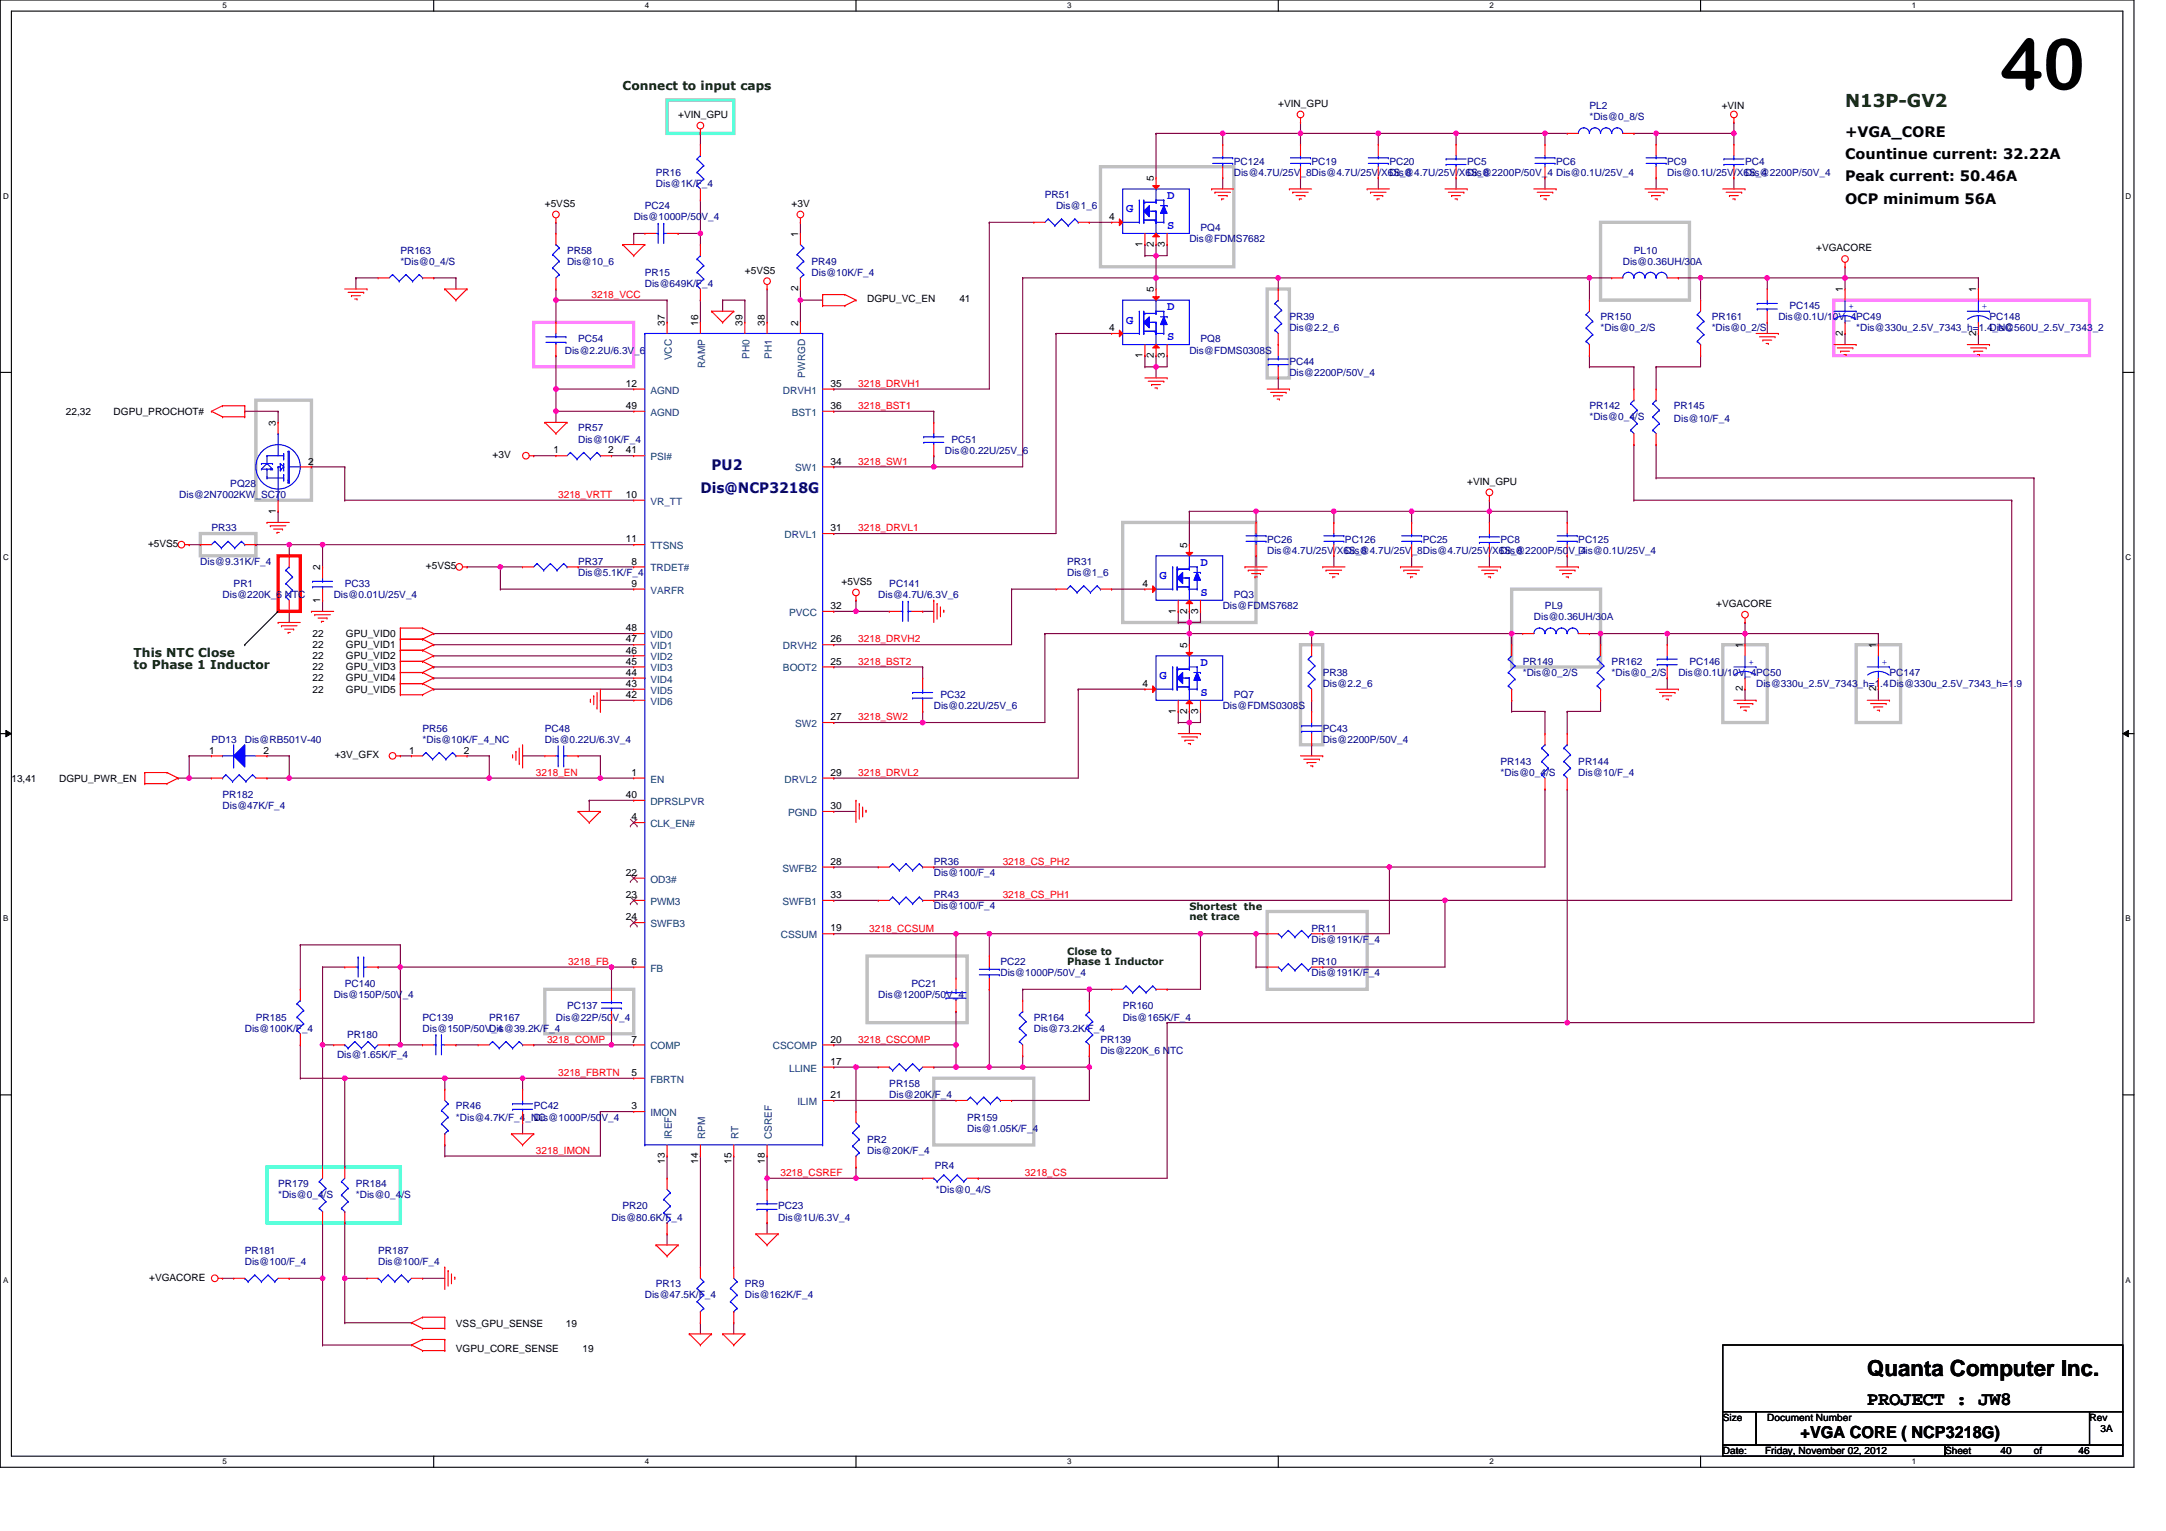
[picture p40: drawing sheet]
<svg xmlns="http://www.w3.org/2000/svg" width="297mm" height="210mm" viewBox="0 0 297 210" stroke-linecap="round" stroke-linejoin="round" font-family="sans-serif">
<defs><g id="words">
<text font-size="9.8" x="274.4" y="12.3">40</text>
<text font-size="3" x="256.1" y="188.7">Quanta Computer Inc.</text>
<text font-size="2.6" x="256.1" y="192.7">PROJECT : JW8</text>
<text font-size="2.4" fill="#004000" x="253" y="14.6">N13P-GV2</text>
<text font-size="2.3" x="246.9" y="197.1">+VGA CORE ( NCP3218G)</text>
<g font-size="2">
<text x="253" y="21.8">Countinue current: 32.22A</text>
<text x="253" y="18.8">+VGA_CORE</text>
<text x="253" y="24.9">Peak current: 50.46A</text>
<text x="253" y="27.9">OCP minimum 56A</text>
</g>
<g font-size="2" fill="#000080">
<text x="97.6" y="64.5">PU2</text>
<text x="96.1" y="67.5">Dis@NCP3218G</text>
</g>
<g font-size="1.7" fill="#004000">
<text x="85.4" y="12.4">Connect to input caps</text>
<text x="18.3" y="90.1">This NTC Close</text>
<text x="18.3" y="91.8">to Phase 1 Inductor</text>
</g>
<g font-size="1.7" fill="#00f">
<text x="154.4" y="29.1">G</text>
<text x="160.1" y="27.3">D</text>
<text x="160.1" y="31.4">S</text>
<text x="154.4" y="44.4">G</text>
<text x="160.1" y="42.5">D</text>
<text x="160.1" y="46.7">S</text>
<text x="164.6" y="77.6">D</text>
<text x="159" y="79.4">G</text>
<text x="164.6" y="81.7">S</text>
<text x="159" y="93.1">G</text>
<text x="164.6" y="91.3">D</text>
<text x="164.6" y="95.4">S</text>
</g>
<g font-size="1.4">
<text x="93" y="16.2">+VIN_GPU</text>
<text x="175.3" y="14.6">+VIN_GPU</text>
<text x="236.1" y="14.9">+VIN</text>
<text x="74.7" y="28.4">+5VS5</text>
<text x="108.5" y="28.4">+3V</text>
<text x="158.2" y="24.8" transform="rotate(-90 158.2 24.8)">5</text>
<text x="109.5" y="32.5" transform="rotate(-90 109.5 32.5)">1</text>
<text x="152.1" y="30.2">4</text>
<text x="156.7" y="33.8" transform="rotate(-90 156.7 33.8)">1</text>
<text x="158.2" y="33.8" transform="rotate(-90 158.2 33.8)">2</text>
<text x="159.7" y="33.8" transform="rotate(-90 159.7 33.8)">3</text>
<text x="249.1" y="34.5">+VGACORE</text>
<text x="102.1" y="37.5">+5VS5</text>
<text x="109.5" y="39.9" transform="rotate(-90 109.5 39.9)">2</text>
<text x="118.9" y="41.5">DGPU_VC_EN</text>
<text x="131.6" y="41.5">41</text>
<text x="158.2" y="40.1" transform="rotate(-90 158.2 40.1)">5</text>
<text x="252.7" y="40.1" transform="rotate(-90 252.7 40.1)">1</text>
<text x="271" y="40.1" transform="rotate(-90 271 40.1)">1</text>
<text x="91.2" y="44.7" transform="rotate(-90 91.2 44.7)">37</text>
<text x="95.7" y="44.7" transform="rotate(-90 95.7 44.7)">16</text>
<text x="101.8" y="44.7" transform="rotate(-90 101.8 44.7)">39</text>
<text x="104.9" y="44.7" transform="rotate(-90 104.9 44.7)">38</text>
<text x="109.5" y="44.7" transform="rotate(-90 109.5 44.7)">2</text>
<text x="152.1" y="45.4">4</text>
<text x="252.7" y="46" transform="rotate(-90 252.7 46)">2</text>
<text x="271" y="46" transform="rotate(-90 271 46)">2</text>
<text x="85.8" y="53">12</text>
<text x="113.9" y="53">35</text>
<text x="156.7" y="49.1" transform="rotate(-90 156.7 49.1)">1</text>
<text x="158.2" y="49.1" transform="rotate(-90 158.2 49.1)">2</text>
<text x="159.7" y="49.1" transform="rotate(-90 159.7 49.1)">3</text>
<text x="9" y="56.9">22,32</text>
<text x="15.6" y="56.9">DGPU_PROCHOT#</text>
<text x="37.8" y="58.4" transform="rotate(-90 37.8 58.4)">3</text>
<text x="85.8" y="56.1">49</text>
<text x="113.9" y="56.1">36</text>
<text x="42.3" y="63.7">2</text>
<text x="67.6" y="62.8">+3V</text>
<text x="75.9" y="62.2">1</text>
<text x="83.4" y="62.2">2</text>
<text x="85.8" y="62.2">41</text>
<text x="113.9" y="63.7">34</text>
<text x="37.8" y="70.4" transform="rotate(-90 37.8 70.4)">1</text>
<text x="85.8" y="68.3">10</text>
<text x="201.2" y="66.5">+VIN_GPU</text>
<text x="20.3" y="75">+5VS5</text>
<text x="85.8" y="74.4">11</text>
<text x="86.6" y="77.4">8</text>
<text x="113.9" y="72.8">31</text>
<text x="162.8" y="75.1" transform="rotate(-90 162.8 75.1)">5</text>
<text x="43.9" y="82.6" transform="rotate(-90 43.9 82.6)">1</text>
<text x="43.9" y="78.2" transform="rotate(-90 43.9 78.2)">2</text>
<text x="58.4" y="78">+5VS5</text>
<text x="86.6" y="80.5">9</text>
<text x="113.9" y="83.5">32</text>
<text x="115.4" y="80.2">+5VS5</text>
<text x="156.7" y="80.5">4</text>
<text x="235.3" y="83.2">+VGACORE</text>
<text x="42.9" y="88.9">22</text>
<text x="42.9" y="87.3">22</text>
<text x="47.4" y="88.9">GPU_VID1</text>
<text x="47.4" y="87.3">GPU_VID0</text>
<text x="85.8" y="89.6">46</text>
<text x="85.8" y="88.1">47</text>
<text x="85.8" y="86.6">48</text>
<text x="113.9" y="88.1">26</text>
<text x="161.3" y="84.1" transform="rotate(-90 161.3 84.1)">1</text>
<text x="162.8" y="88.8" transform="rotate(-90 162.8 88.8)">5</text>
<text x="162.8" y="84.1" transform="rotate(-90 162.8 84.1)">2</text>
<text x="164.3" y="84.1" transform="rotate(-90 164.3 84.1)">3</text>
<text x="239" y="88.8" transform="rotate(-90 239 88.8)">1</text>
<text x="257.3" y="88.8" transform="rotate(-90 257.3 88.8)">1</text>
<text x="42.9" y="90.4">22</text>
<text x="42.9" y="91.9">22</text>
<text x="42.9" y="93.4">22</text>
<text x="42.9" y="95">22</text>
<text x="47.4" y="90.4">GPU_VID2</text>
<text x="47.4" y="91.9">GPU_VID3</text>
<text x="47.4" y="93.4">GPU_VID4</text>
<text x="47.4" y="95">GPU_VID5</text>
<text x="85.8" y="92.7">44</text>
<text x="85.8" y="91.1">45</text>
<text x="85.8" y="94.2">43</text>
<text x="85.8" y="95.7">42</text>
<text x="113.9" y="91.1">25</text>
<text x="156.7" y="94.2">4</text>
<text x="239" y="94.8" transform="rotate(-90 239 94.8)">2</text>
<text x="257.3" y="94.8" transform="rotate(-90 257.3 94.8)">2</text>
<text x="113.9" y="98.7">27</text>
<text x="161.3" y="97.8" transform="rotate(-90 161.3 97.8)">1</text>
<text x="162.8" y="97.8" transform="rotate(-90 162.8 97.8)">2</text>
<text x="164.3" y="97.8" transform="rotate(-90 164.3 97.8)">3</text>
<text x="1.6" y="107.1">13,41</text>
<text x="8.1" y="107.1">DGPU_PWR_EN</text>
<text x="28.7" y="103.3">1</text>
<text x="36.2" y="103.3">2</text>
<text x="45.9" y="103.9">+3V_GFX</text>
<text x="56.1" y="103.3">1</text>
<text x="63.6" y="103.3">2</text>
<text x="86.6" y="106.4">1</text>
<text x="113.9" y="106.4">29</text>
<text x="85.8" y="109.4">40</text>
<text x="86.6" y="112.5">4</text>
<text x="113.9" y="110.9">30</text>
<text x="113.9" y="118.6">28</text>
<text x="85.8" y="123.1">23</text>
<text x="85.8" y="120.1">22</text>
<text x="113.9" y="123.1">33</text>
<text x="85.8" y="126.2">24</text>
<text x="113.9" y="127.7">19</text>
<text x="86.6" y="132.3">6</text>
<text x="86.6" y="142.9">7</text>
<text x="113.9" y="142.9">20</text>
<text x="86.6" y="147.5">5</text>
<text x="113.9" y="146">17</text>
<text x="86.6" y="152.1">3</text>
<text x="113.9" y="150.6">21</text>
<text x="91.2" y="159.6" transform="rotate(-90 91.2 159.6)">13</text>
<text x="95.7" y="159.6" transform="rotate(-90 95.7 159.6)">14</text>
<text x="100.3" y="159.6" transform="rotate(-90 100.3 159.6)">15</text>
<text x="104.9" y="159.6" transform="rotate(-90 104.9 159.6)">18</text>
<text x="20.5" y="175.6">+VGACORE</text>
<text x="62.5" y="182">VSS_GPU_SENSE</text>
<text x="62.5" y="185.3">VGPU_CORE_SENSE</text>
<text x="77.6" y="182">19</text>
<text x="79.9" y="185.3">19</text>
<text x="236.3" y="194.8">Size</text>
<text x="242.4" y="194.8">Document Number</text>
<text x="286.6" y="194.8">Rev</text>
<text x="288.1" y="196.3">3A</text>
<text x="236.3" y="199.4">Date:</text>
<text x="242.1" y="199.4">Friday, November 02, 2012</text>
<text x="266.7" y="199.4">Sheet</text>
<text x="274.4" y="199.4">40</text>
<text x="278.9" y="199.4">of</text>
<text x="285" y="199.4">46</text>
</g>
<g font-size="1.4" fill="#000080">
<text x="218" y="14.9">PL2</text>
<text x="218" y="16.5">*Dis@0_8/S</text>
<text x="169.2" y="22.6">PC124</text>
<text x="179.9" y="22.6">PC19</text>
<text x="190.5" y="22.6">PC20</text>
<text x="201.2" y="22.6">PC5</text>
<text x="213.4" y="22.6">PC6</text>
<text x="228.6" y="22.6">PC9</text>
<text x="239.3" y="22.6">PC4</text>
<text x="88.4" y="28.7">PC24</text>
<text x="90" y="24.1">PR16</text>
<text x="90" y="25.6">Dis@1K/F_4</text>
<text x="143.3" y="27.1">PR51</text>
<text x="144.8" y="28.7">Dis@1_6</text>
<text x="169.2" y="24.1">Dis@4.7U/25V_8Dis@4.7U/25V/X6S_8</text>
<text x="190.5" y="24.1">Dis@4.7U/25V/X6S_8</text>
<text x="201.2" y="24.1">Dis@2200P/50V_4 Dis@0.1U/25V_4</text>
<text x="228.6" y="24.1">Dis@0.1U/25V/X6S_4</text>
<text x="239.3" y="24.1">Dis@2200P/50V_4</text>
<text x="54.9" y="34.8">PR163</text>
<text x="77.8" y="34.8">PR58</text>
<text x="86.9" y="30.2">Dis@1000P/50V_4</text>
<text x="163.1" y="33.2">Dis@FDMS7682</text>
<text x="164.6" y="31.7">PQ4</text>
<text x="224.1" y="34.8">PL10</text>
<text x="54.9" y="36.3">*Dis@0_4/S</text>
<text x="77.8" y="36.3">Dis@10_6</text>
<text x="88.4" y="37.8">PR15</text>
<text x="88.4" y="39.3">Dis@649K/F_4</text>
<text x="111.3" y="36.3">PR49</text>
<text x="111.3" y="37.8">Dis@10K/F_4</text>
<text x="222.5" y="36.3">Dis@0.36UH/30A</text>
<text x="79.3" y="47">PC54</text>
<text x="164.6" y="47">PQ8</text>
<text x="176.8" y="43.9">PR39</text>
<text x="176.8" y="45.4">Dis@2.2_6</text>
<text x="219.5" y="43.9">PR150</text>
<text x="219.5" y="45.4">*Dis@0_2/S</text>
<text x="234.7" y="43.9">PR161</text>
<text x="234.7" y="45.4">*Dis@0_2/S</text>
<text x="243.9" y="43.9">Dis@0.1U/10V_4PC49</text>
<text x="245.4" y="42.4">PC145</text>
<text x="254.5" y="45.4">*Dis@330u_2.5V_7343_h=1.4_NC</text>
<text x="272.8" y="43.9">PC148</text>
<text x="272.8" y="45.4">Dis@560U_2.5V_7343_2</text>
<text x="77.5" y="48.5">Dis@2.2U/6.3V_6</text>
<text x="163.1" y="48.5">Dis@FDMS0308S</text>
<text x="176.8" y="50">PC44</text>
<text x="176.8" y="51.5">Dis@2200P/50V_4</text>
<text x="79.3" y="59.1">PR57</text>
<text x="218" y="56.1">PR142</text>
<text x="218" y="57.6">*Dis@0_4/S</text>
<text x="229.6" y="56.1">PR145</text>
<text x="229.6" y="57.9">Dis@10/F_4</text>
<text x="79.3" y="60.7">Dis@10K/F_4</text>
<text x="129.6" y="62.2">Dis@0.22U/25V_6</text>
<text x="130.5" y="60.7">PC51</text>
<text x="24.6" y="68.3">Dis@2N7002KW_SC70</text>
<text x="31.6" y="66.8">PQ28</text>
<text x="27.5" y="77.4">Dis@9.31K/F_4</text>
<text x="29" y="72.9">PR33</text>
<text x="79.3" y="77.4">PR37</text>
<text x="146.3" y="77.4">PR31</text>
<text x="173.8" y="74.4">PC26</text>
<text x="173.8" y="75.9">Dis@4.7U/25V/X6S_8</text>
<text x="184.4" y="74.4">PC126</text>
<text x="184.4" y="75.9">Dis@4.7U/25V_8Dis@4.7U/25V/X6S_8</text>
<text x="195.1" y="74.4">PC25</text>
<text x="205.8" y="74.4">PC8</text>
<text x="205.8" y="75.9">Dis@2200P/50V_4</text>
<text x="216.4" y="74.4">PC125</text>
<text x="216.4" y="75.9">Dis@0.1U/25V_4</text>
<text x="30.5" y="82">Dis@220K_6 NTC</text>
<text x="32" y="80.5">PR1</text>
<text x="45.8" y="82">Dis@0.01U/25V_4</text>
<text x="47.3" y="80.5">PC33</text>
<text x="79.3" y="79">Dis@5.1K/F_4</text>
<text x="120.4" y="82">Dis@4.7U/6.3V_6</text>
<text x="122" y="80.5">PC141</text>
<text x="146.3" y="79">Dis@1_6</text>
<text x="167.7" y="83.5">Dis@FDMS7682</text>
<text x="169.2" y="82">PQ3</text>
<text x="211.9" y="83.5">PL9</text>
<text x="210.4" y="85.1">Dis@0.36UH/30A</text>
<text x="129" y="95.7">PC32</text>
<text x="169.2" y="95.7">PQ7</text>
<text x="181.4" y="92.7">PR38</text>
<text x="181.4" y="94.2">Dis@2.2_6</text>
<text x="208.8" y="91.1">PR149</text>
<text x="208.8" y="92.7">*Dis@0_2/S</text>
<text x="221" y="91.1">PR162</text>
<text x="221" y="92.7">*Dis@0_2/S</text>
<text x="230.2" y="92.7">Dis@0.1U/10V_4PC50</text>
<text x="231.7" y="91.1">PC146</text>
<text x="240.8" y="94.2">Dis@330u_2.5V_7343_h=1.4Dis@330u_2.5V_7343_h=1.9</text>
<text x="259.1" y="92.7">PC147</text>
<text x="29" y="101.8">PD13</text>
<text x="33.6" y="101.8">Dis@RB501V-40</text>
<text x="58" y="100.3">PR56</text>
<text x="58" y="101.8">*Dis@10K/F_4_NC</text>
<text x="74.7" y="100.3">PC48</text>
<text x="74.7" y="101.8">Dis@0.22U/6.3V_4</text>
<text x="128.1" y="97.2">Dis@0.22U/25V_6</text>
<text x="167.7" y="97.2">Dis@FDMS0308S</text>
<text x="181.4" y="100.3">PC43</text>
<text x="181.4" y="101.8">Dis@2200P/50V_4</text>
<text x="205.8" y="104.9">PR143</text>
<text x="205.8" y="106.4">*Dis@0_4/S</text>
<text x="216.4" y="104.9">PR144</text>
<text x="216.4" y="106.4">Dis@10/F_4</text>
<text x="30.5" y="109.4">PR182</text>
<text x="30.5" y="111">Dis@47K/F_4</text>
<text x="128.1" y="118.6">PR36</text>
<text x="128.1" y="123.2">PR43</text>
<text x="128.1" y="124.7">Dis@100/F_4</text>
<text x="128.1" y="120.1">Dis@100/F_4</text>
<text x="179.9" y="127.7">PR11</text>
<text x="179.9" y="129.2">Dis@191K/F_4</text>
<text x="45.8" y="136.9">Dis@150P/50V_4</text>
<text x="47.3" y="135.3">PC140</text>
<text x="120.4" y="136.9">Dis@1200P/50V_4</text>
<text x="125" y="135.3">PC21</text>
<text x="137.2" y="132.3">PC22</text>
<text x="137.2" y="133.8">Dis@1000P/50V_4</text>
<text x="179.9" y="132.3">PR10</text>
<text x="179.9" y="133.8">Dis@191K/F_4</text>
<text x="33.6" y="141.4">Dis@100K/F_4</text>
<text x="35.1" y="139.9">PR185</text>
<text x="47.6" y="142.4">PR180</text>
<text x="58" y="139.9">PC139</text>
<text x="58" y="141.4">Dis@150P/50V_4</text>
<text x="67.1" y="139.9">PR167</text>
<text x="67.1" y="141.4">Dis@39.2K/F_4</text>
<text x="76.2" y="139.9">Dis@22P/50V_4</text>
<text x="77.8" y="138.4">PC137</text>
<text x="141.8" y="139.9">PR164</text>
<text x="141.8" y="141.4">Dis@73.2K/F_4</text>
<text x="150.9" y="143">PR139</text>
<text x="154" y="138.4">PR160</text>
<text x="154" y="139.9">Dis@165K/F_4</text>
<text x="46.2" y="145.1">Dis@1.65K/F_4</text>
<text x="122" y="149.1">PR158</text>
<text x="150.9" y="144.5">Dis@220K_6 NTC</text>
<text x="62.5" y="152.1">PR46</text>
<text x="62.5" y="153.6">*Dis@4.7K/F_4_NC</text>
<text x="73.2" y="152.1">PC42</text>
<text x="73.2" y="153.6">Dis@1000P/50V_4</text>
<text x="122" y="150.6">Dis@20K/F_4</text>
<text x="132.6" y="153.6">PR159</text>
<text x="132.6" y="155.2">Dis@1.05K/F_4</text>
<text x="118.9" y="156.7">PR2</text>
<text x="118.9" y="158.2">Dis@20K/F_4</text>
<text x="128.2" y="160.3">PR4</text>
<text x="38.1" y="162.8">PR179</text>
<text x="38.1" y="164.3">*Dis@0_4/S</text>
<text x="48.8" y="162.8">PR184</text>
<text x="48.8" y="164.3">*Dis@0_4/S</text>
<text x="83.9" y="167.3">Dis@80.6K/F_4</text>
<text x="85.4" y="165.8">PR20</text>
<text x="106.7" y="165.8">PC23</text>
<text x="106.7" y="167.3">Dis@1U/6.3V_4</text>
<text x="128.4" y="163.5">*Dis@0_4/S</text>
<text x="33.6" y="171.9">PR181</text>
<text x="33.6" y="173.4">Dis@100/F_4</text>
<text x="51.9" y="171.9">PR187</text>
<text x="51.9" y="173.4">Dis@100/F_4</text>
<text x="88.4" y="178">Dis@47.5K/F_4</text>
<text x="90" y="176.5">PR13</text>
<text x="102.1" y="176.5">PR9</text>
<text x="102.1" y="178">Dis@162K/F_4</text>
</g>
<g font-size="1.4" fill="#f00">
<text x="81.1" y="40.8">3218_VCC</text>
<text x="117.7" y="53">3218_DRVH1</text>
<text x="117.7" y="56.1">3218_BST1</text>
<text x="117.7" y="63.7">3218_SW1</text>
<text x="76.5" y="68.3">3218_VRTT</text>
<text x="117.7" y="72.8">3218_DRVL1</text>
<text x="117.7" y="88.1">3218_DRVH2</text>
<text x="117.7" y="91.1">3218_BST2</text>
<text x="117.7" y="98.8">3218_SW2</text>
<text x="73.5" y="106.4">3218_EN</text>
<text x="117.7" y="106.4">3218_DRVL2</text>
<text x="137.5" y="118.6">3218_CS_PH2</text>
<text x="137.5" y="123.1">3218_CS_PH1</text>
<text x="119.2" y="127.7">3218_CCSUM</text>
<text x="77.9" y="132.3">3218_FB</text>
<text x="75" y="143">3218_COMP</text>
<text x="117.7" y="143">3218_CSCOMP</text>
<text x="76.5" y="147.5">3218_FBRTN</text>
<text x="73.5" y="158.2">3218_IMON</text>
<text x="107" y="161.2">3218_CSREF</text>
<text x="140.6" y="161.2">3218_CS</text>
</g>
<g font-size="1.4" fill="#00f">
<text x="253.5" y="42.4">+</text>
<text x="271.8" y="42.4">+</text>
<text x="239.8" y="91.2">+</text>
<text x="258.1" y="91.2">+</text>
</g>
<g font-size="1.4" fill="#004080">
<text x="89.2" y="54">AGND</text>
<text x="92.1" y="49.4" transform="rotate(-90 92.1 49.4)">VCC</text>
<text x="96.7" y="50.5" transform="rotate(-90 96.7 50.5)">RAMP</text>
<text x="102.8" y="49.2" transform="rotate(-90 102.8 49.2)">PH0</text>
<text x="105.8" y="49.2" transform="rotate(-90 105.8 49.2)">PH1</text>
<text x="107.4" y="54">DRVH1</text>
<text x="110.4" y="51.8" transform="rotate(-90 110.4 51.8)">PWRGD</text>
<text x="89.2" y="57">AGND</text>
<text x="108.6" y="57">BST1</text>
<text x="89.2" y="63.1">PSI#</text>
<text x="109.1" y="64.6">SW1</text>
<text x="89.2" y="69.2">VR_TT</text>
<text x="89.2" y="75.3">TTSNS</text>
<text x="107.6" y="73.8">DRVL1</text>
<text x="89.2" y="78.3">TRDET#</text>
<text x="89.2" y="81.4">VARFR</text>
<text x="89.2" y="89">VID1</text>
<text x="89.2" y="87.5">VID0</text>
<text x="107.4" y="89">DRVH2</text>
<text x="108.2" y="84.4">PVCC</text>
<text x="89.2" y="93.6">VID4</text>
<text x="89.2" y="92.1">VID3</text>
<text x="89.2" y="90.5">VID2</text>
<text x="89.2" y="95.1">VID5</text>
<text x="107.4" y="92.1">BOOT2</text>
<text x="89.2" y="96.6">VID6</text>
<text x="109.1" y="99.7">SW2</text>
<text x="89.2" y="107.3">EN</text>
<text x="107.6" y="107.3">DRVL2</text>
<text x="89.2" y="113.4">CLK_EN#</text>
<text x="89.2" y="110.3">DPRSLPVR</text>
<text x="108.1" y="111.9">PGND</text>
<text x="107.3" y="119.5">SWFB2</text>
<text x="89.2" y="124.1">PWM3</text>
<text x="89.2" y="121">OD3#</text>
<text x="107.3" y="124.1">SWFB1</text>
<text x="89.2" y="127.1">SWFB3</text>
<text x="107.1" y="128.6">CSSUM</text>
<text x="89.2" y="133.2">FB</text>
<text x="89.2" y="143.9">COMP</text>
<text x="106" y="143.9">CSCOMP</text>
<text x="89.2" y="148.4">FBRTN</text>
<text x="108.2" y="146.9">LLINE</text>
<text x="89.2" y="153">IMON</text>
<text x="109.4" y="151.5">ILIM</text>
<text x="92.1" y="156.2" transform="rotate(-90 92.1 156.2)">IREF</text>
<text x="96.7" y="156.2" transform="rotate(-90 96.7 156.2)">RPM</text>
<text x="101.3" y="156.2" transform="rotate(-90 101.3 156.2)">RT</text>
<text x="105.8" y="156.2" transform="rotate(-90 105.8 156.2)">CSREF</text>
</g>
<g font-size="1.4" fill="#004000">
<text x="163.1" y="124.8">Shortest the</text>
<text x="146.3" y="130.9">Close to</text>
<text x="163.1" y="126.2">net trace</text>
<text x="146.3" y="132.3">Phase 1 Inductor</text>
</g>
<g font-size="1.1">
<text x="30.5" y="1.1">5</text>
<text x="88.4" y="1.1">4</text>
<text x="146.3" y="1.1">3</text>
<text x="204.3" y="1.1">2</text>
<text x="262.2" y="1.1">1</text>
<text x=".4" y="27.3">D</text>
<text x="291.5" y="27.3">D</text>
<text x=".4" y="76.8">C</text>
<text x="291.5" y="76.8">C</text>
<text x=".4" y="126.3">B</text>
<text x="291.5" y="126.3">B</text>
<text x=".4" y="175.9">A</text>
<text x="291.5" y="175.9">A</text>
<text x="30.5" y="200.8">5</text>
<text x="88.4" y="200.8">4</text>
<text x="146.3" y="200.8">3</text>
<text x="204.3" y="200.8">2</text>
<text x="262.2" y="200.8">1</text>
</g>
</g></defs>
<path d="M0 0h292.6v201.2h-292.6zM1.6 1.5h289.5v198.1h-289.5z" fill="none" stroke="#000" stroke-width=".15"/>
<g fill="#fff">
<path d="M30.5 .2h.6v1.2h-.6z"/>
<path d="M30.5 199.8h.6v1.2h-.6z"/>
</g>
<path d="M59.5 0v1.5M59.5 199.6v1.6" fill="none" stroke="#000" stroke-width=".15"/>
<g fill="#fff">
<path d="M88.4 .2h.6v1.2h-.6z"/>
<path d="M88.4 199.8h.6v1.2h-.6z"/>
</g>
<path d="M117.4 0v1.5M117.4 199.6v1.6" fill="none" stroke="#000" stroke-width=".15"/>
<g fill="#fff">
<path d="M146.3 .2h.7v1.2h-.7z"/>
<path d="M146.3 199.8h.7v1.2h-.7z"/>
</g>
<path d="M175.3 0v1.5M175.3 199.6v1.6" fill="none" stroke="#000" stroke-width=".15"/>
<g fill="#fff">
<path d="M204.3 .2h.6v1.2h-.6z"/>
<path d="M204.3 199.8h.6v1.2h-.6z"/>
</g>
<path d="M233.2 0v1.5M233.2 199.6v1.6" fill="none" stroke="#000" stroke-width=".15"/>
<g fill="#fff">
<path d="M262.2 .2h.6v1.2h-.6z"/>
<path d="M262.2 199.8h.6v1.2h-.6z"/>
<path d="M.4 26.3h.8v1.2h-.8z"/>
<path d="M291.5 26.3h.8v1.2h-.8z"/>
<path d="M.4 75.8h.8v1.2h-.8z"/>
<path d="M291.5 75.8h.8v1.2h-.8z"/>
</g>
<path d="M0 51.1h1.6M291.1 51.1h1.5" fill="none" stroke="#000" stroke-width=".15"/>
<g fill="#fff">
<path d="M.4 125.3h.8v1.3h-.8z"/>
<path d="M291.5 125.3h.7v1.3h-.7z"/>
</g>
<path d="M0 100.6h1.6M291.1 100.6h1.5" fill="none" stroke="#000" stroke-width=".15"/>
<path d="M.8 100.1l.8 .5-.8 .4zM291.1 100.6l.8-.5v.9z" fill="#000"/>
<path d="M.8 100.1l.8 .5-.8 .4zM291.1 100.6l.8-.5v.9z" fill="none" stroke="#000" stroke-width=".14"/>
<g fill="#fff">
<path d="M.4 174.9h.8v1.2h-.8z"/>
<path d="M291.5 174.9h.7v1.2h-.7z"/>
</g>
<path d="M33.6 88.4h.1M38.1 83.8l-4.5 4.6M0 150.1h1.6M291.1 150.1h1.5" fill="none" stroke="#000" stroke-width=".15"/>
<path d="M91.5 13.7h9.1v4.6h-9.1z" fill="none" stroke="#80ff80" stroke-width=".46"/>
<path d="M38.1 76.2h3.1v7.6h-3.1z" fill="none" stroke="#f00" stroke-width=".46"/>
<g fill="none" stroke="#c0c0c0" stroke-width=".46">
<path d="M150.9 22.9h18.3v13.7h-18.3zM173.8 39.6h3v12.2h-3zM219.5 30.5h12.2v10.6h-12.2zM35.1 54.9h7.6v13.7h-7.6zM27.5 73.2h7.6v3h-7.6zM154 71.6h18.3v13.7h-18.3zM178.3 88.4h3.1v13.7h-3.1zM207.3 80.8h12.2v10.6h-12.2zM236.3 88.4h6.1v10.7h-6.1zM254.5 88.4h6.1v10.7h-6.1zM74.7 135.6h12.2v6.1h-12.2zM118.9 131.1h13.7v9.1h-13.7z"/>
<path d="M173.8 125h13.7v10.6h-13.7zM128.1 147.8h13.7v9.2h-13.7z"/>
</g>
<path d="M73.2 44.2h13.7v6.1h-13.7zM251.5 41.1h35.1v7.7h-35.1z" fill="none" stroke="#ff80ff" stroke-width=".46"/>
<path d="M36.6 160h18.3v7.6h-18.3z" fill="none" stroke="#0ff" stroke-width=".46"/>
<g fill="none" stroke="#800040" stroke-width=".15">
<path d="M167.7 18.3h.1M167.7 18.3v1.5M167.7 24.4h.1M167.7 24.4v1.5M242.4 38.1h.1M242.4 38.1v1.5M242.4 44.2h.1M242.4 44.2v1.5M182.9 76.2h.1M182.9 70.1h.1M182.9 70.1v1.5M182.9 76.2v1.5"/>
<path d="M193.6 70.1h.1M193.6 70.1h10.7M114.3 111.3h.1M114.3 111.3h3.1M51.9 132.6h.1M51.9 132.6h3M100.6 181.4h.1M100.6 181.4v1.5"/>
</g>
<circle cx="204.3" cy="70.1" r=".3" fill="#f0f"/>
<circle cx="204.3" cy="70.1" r=".3" fill="none" stroke="#f0f" stroke-width=".15"/>
<path d="M126.5 97.5h.1M126.5 97.5v1.6M73.2 143.3h.1M73.2 143.3h10.7" fill="none" stroke="#800040" stroke-width=".15"/>
<circle cx="83.9" cy="143.3" r=".3" fill="#f0f"/>
<circle cx="83.9" cy="143.3" r=".3" fill="none" stroke="#f0f" stroke-width=".15"/>
<path d="M96.1 27.4h.1M96.1 27.4v4.6M211.9 24.4h.1M211.9 24.4v1.5M207.3 96h.1M207.3 97.5h.1M207.3 96v1.5M207.3 97.5h4.6M114.3 123.4h.1M114.3 128h.1M114.3 123.4h6.1M114.3 128h16.8" fill="none" stroke="#800040" stroke-width=".15"/>
<circle cx="131.1" cy="128" r=".3" fill="#f0f"/>
<circle cx="131.1" cy="128" r=".3" fill="none" stroke="#f0f" stroke-width=".15"/>
<path d="M76.2 39.6h.1M76.2 39.6v1.5M76.2 53.3h.1M76.2 53.3v3.1M207.3 86.9h.1M207.3 86.9h1.5M131.1 143.3h.1M131.1 143.3v3" fill="none" stroke="#800040" stroke-width=".15"/>
<circle cx="76.2" cy="41.1" r=".3" fill="#f0f"/>
<circle cx="76.2" cy="41.1" r=".3" fill="none" stroke="#f0f" stroke-width=".15"/>
<path d="M227.1 50.3h.1M227.1 50.3h6.1M179.9 86.9h.1M179.9 86.9v1.5M140.2 135.6h.1M140.2 135.6v1.6M140.2 135.6h9.2M172.3 128h.1M172.3 128h1.5M114.3 150.9h.1M114.3 150.9h16.8" fill="none" stroke="#800040" stroke-width=".15"/>
<circle cx="149.4" cy="135.6" r=".3" fill="#f0f"/>
<circle cx="149.4" cy="135.6" r=".3" fill="none" stroke="#f0f" stroke-width=".15"/>
<g fill="none" stroke="#800040" stroke-width=".15">
<path d="M96.1 41.1h.1M96.1 41.1v3.1M126.5 99.1h.1M126.5 99.1h16.8M179.9 96h.1M179.9 96v1.5M239.3 86.9h.1M239.3 86.9v1.5M114.3 118.9h.1M114.3 118.9h6.1M149.4 135.6h.1M149.4 135.6v1.6"/>
<path d="M138.7 150.9h.1M149.4 146.3h.1M149.4 146.3v4.6h-10.7"/>
</g>
<circle cx="126.5" cy="99.1" r=".3" fill="#f0f"/>
<circle cx="126.5" cy="99.1" r=".3" fill="none" stroke="#f0f" stroke-width=".15"/>
<path d="M96.1 32h.1M96.1 32v1.5M47.3 147.8h.1M47.3 147.8v12.2" fill="none" stroke="#800040" stroke-width=".15"/>
<circle cx="47.3" cy="147.8" r=".3" fill="#f0f"/>
<circle cx="47.3" cy="147.8" r=".3" fill="none" stroke="#f0f" stroke-width=".15"/>
<path d="M199.7 18.3h.1M199.7 18.3v1.5M102.1 41.1h.1M102.1 41.1v3.1M44.2 143.3h.1M44.2 143.3v16.7" fill="none" stroke="#800040" stroke-width=".15"/>
<circle cx="44.2" cy="143.3" r=".3" fill="#f0f"/>
<circle cx="44.2" cy="143.3" r=".3" fill="none" stroke="#f0f" stroke-width=".15"/>
<path d="M135.7 128h.1M135.7 128h28.9" fill="none" stroke="#800040" stroke-width=".15"/>
<circle cx="164.6" cy="128" r=".3" fill="#f0f"/>
<circle cx="164.6" cy="128" r=".3" fill="none" stroke="#f0f" stroke-width=".15"/>
<circle cx="135.7" cy="128" r=".3" fill="#f0f"/>
<circle cx="135.7" cy="128" r=".3" fill="none" stroke="#f0f" stroke-width=".15"/>
<g fill="none" stroke="#800040" stroke-width=".15">
<path d="M178.3 18.3h.1M178.3 18.3v1.5M140.2 38.1h.1M140.2 38.1v25.9M178.3 24.4h.1M178.3 24.4v1.5M218 38.1h.1M218 38.1h3M114.3 53.3h.1M114.3 53.3h21.4M114.3 73.2h.1M114.3 64h.1"/>
<path d="M114.3 73.2h30.5M114.3 64h13.8M204.3 70.1h.1M204.3 76.2h.1M204.3 70.1v1.5M204.3 76.2v1.5M204.3 70.1h10.6M214.9 76.2h.1M214.9 70.1h.1M214.9 70.1v1.5M214.9 76.2v1.5M126.5 91.4h.1"/>
<path d="M126.5 91.4v1.6M172.3 132.6h.1M172.3 128h.1M172.3 132.6h1.5M172.3 128v4.6M198.2 123.4h.1M198.2 123.4h77.7M44.2 143.3h.1M44.2 143.3h1.6M105.2 158.5h.1M105.2 158.5v3M117.4 161.5h.1"/>
<path d="M117.4 161.5h9.1"/>
</g>
<circle cx="218" cy="38.1" r=".3" fill="#f0f"/>
<circle cx="218" cy="38.1" r=".3" fill="none" stroke="#f0f" stroke-width=".15"/>
<g fill="none" stroke="#800040" stroke-width=".15">
<path d="M199.7 24.4h.1M199.7 24.4v1.5M175.3 51.8h.1M175.3 51.8v1.5M224.1 68.6h.1M224.1 68.6h51.8M227.1 65.5h.1M227.1 65.5h51.8M275.9 68.6h.1M275.9 68.6v54.8M219.5 86.9h.1M219.5 86.9h9.1"/>
<path d="M228.6 86.9h.1M228.6 86.9v1.5M190.5 118.9h.1M190.5 118.9h21.4M54.9 132.6h.1M54.9 132.6v10.7h-1.5M83.9 132.6h.1M83.9 132.6h3M53.4 143.3h.1M62.5 143.3h.1M62.5 143.3h3.1M83.9 143.3h.1"/>
<path d="M83.9 143.3h3M91.5 158.5h.1M91.5 158.5v3M105.2 161.5h.1M105.2 161.5v1.6"/>
</g>
<circle cx="228.6" cy="86.9" r=".3" fill="#f0f"/>
<circle cx="228.6" cy="86.9" r=".3" fill="none" stroke="#f0f" stroke-width=".15"/>
<circle cx="219.5" cy="86.9" r=".3" fill="#f0f"/>
<circle cx="219.5" cy="86.9" r=".3" fill="none" stroke="#f0f" stroke-width=".15"/>
<path d="M76.2 30.5h.1M76.2 30.5v1.5M76.2 48.8h.1M76.2 48.8v4.5M224.1 50.3h.1M224.1 50.3v3M228.6 86.9h.1M228.6 86.9h10.7" fill="none" stroke="#800040" stroke-width=".15"/>
<circle cx="76.2" cy="53.3" r=".3" fill="#f0f"/>
<circle cx="76.2" cy="53.3" r=".3" fill="none" stroke="#f0f" stroke-width=".15"/>
<g fill="none" stroke="#800040" stroke-width=".15">
<path d="M109.8 30.5h.1M109.8 39.6h.1M109.8 30.5v1.5M109.8 39.6v1.5M76.2 41.1h.1M76.2 41.1v3.1M76.2 41.1h15.3M91.5 41.1h.1M91.5 41.1v3.1M227.1 50.3h.1M227.1 50.3v3M227.1 61h.1"/>
<path d="M227.1 61v4.5M59.5 86.9h.1M59.5 88.4h.1M59.5 86.9h27.4M59.5 88.4h27.4M82.3 106.7h.1M82.3 106.7h4.6M131.1 128h.1M131.1 128v6.1M135.7 135.6h.1M135.7 135.6v10.7M131.1 146.3h.1"/>
<path d="M135.7 146.3h.1M140.2 144.8h.1M140.2 144.8v1.5h-9.1M149.4 144.8h.1M149.4 144.8v1.5M105.2 167.6h.1M105.2 167.6v1.6"/>
</g>
<circle cx="135.7" cy="146.3" r=".3" fill="#f0f"/>
<circle cx="135.7" cy="146.3" r=".3" fill="none" stroke="#f0f" stroke-width=".15"/>
<g fill="none" stroke="#800040" stroke-width=".15">
<path d="M48.8 38.1h.1M48.8 38.1v1.5M48.8 38.1h3.1M59.5 38.1h.1M59.5 38.1h3M62.5 38.1h.1M62.5 38.1v1.5M109.8 41.1h.1M109.8 41.1v3.1M114.3 56.4h.1M114.3 56.4h13.8M224.1 61h.1"/>
<path d="M224.1 61v7.6M114.3 91.4h.1M114.3 83.8h.1M114.3 91.4h12.2M114.3 83.8h3.1M126.5 83.8h.1M126.5 83.8h1.6M228.6 93h.1M228.6 93v1.5M80.8 109.7h.1M80.8 109.7h6.1M135.7 128h.1"/>
<path d="M135.7 128v3.1M61 158.5h.1M82.3 152.4h.1M82.3 152.4v6.1h-21.3M96.1 158.5h.1M96.1 158.5v15.2M47.3 175.3h.1M47.3 175.3v6.1M47.3 181.4h.1M47.3 181.4h9.1"/>
</g>
<circle cx="47.3" cy="175.3" r=".3" fill="#f0f"/>
<circle cx="47.3" cy="175.3" r=".3" fill="none" stroke="#f0f" stroke-width=".15"/>
<path d="M44.2 175.3h.1M44.2 175.3v9.1" fill="none" stroke="#800040" stroke-width=".15"/>
<circle cx="44.2" cy="175.3" r=".3" fill="#f0f"/>
<circle cx="44.2" cy="175.3" r=".3" fill="none" stroke="#f0f" stroke-width=".15"/>
<path d="M135.7 30.5h.1M135.7 30.5v22.8M144.8 45.7h.1M144.8 45.7v27.5M117.4 83.8h.1M117.4 83.8h4.6M219.5 96h.1M219.5 96v1.5" fill="none" stroke="#800040" stroke-width=".15"/>
<circle cx="117.4" cy="83.8" r=".3" fill="#f0f"/>
<circle cx="117.4" cy="83.8" r=".3" fill="none" stroke="#f0f" stroke-width=".15"/>
<path d="M76.2 56.4h.1M76.2 56.4v1.5M117.4 82.3h.1M117.4 82.3v1.5" fill="none" stroke="#800040" stroke-width=".15"/>
<circle cx="76.2" cy="56.4" r=".3" fill="#f0f"/>
<circle cx="76.2" cy="56.4" r=".3" fill="none" stroke="#f0f" stroke-width=".15"/>
<g fill="none" stroke="#800040" stroke-width=".15">
<path d="M76.2 53.3h.1M76.2 56.4h.1M76.2 53.3h10.7M76.2 56.4h10.7M128.1 56.4h.1M128.1 56.4v1.5M218 50.3h.1M218 50.3h6.1M128.1 62.5h.1M128.1 64h.1M128.1 62.5v1.5M128.1 64h12.1"/>
<path d="M211.9 108.2h.1M211.9 108.2v10.7M82.3 152.4h.1M82.3 152.4h4.6M100.6 158.5h.1M100.6 158.5v15.2M44.2 184.4h.1M44.2 184.4h12.2"/>
</g>
<circle cx="128.1" cy="64" r=".3" fill="#f0f"/>
<circle cx="128.1" cy="64" r=".3" fill="none" stroke="#f0f" stroke-width=".15"/>
<path d="M204.3 68.6h.1M204.3 68.6v1.5M54.9 143.3h.1M54.9 143.3h3.1" fill="none" stroke="#800040" stroke-width=".15"/>
<circle cx="54.9" cy="143.3" r=".3" fill="#f0f"/>
<circle cx="54.9" cy="143.3" r=".3" fill="none" stroke="#f0f" stroke-width=".15"/>
<g fill="none" stroke="#800040" stroke-width=".15">
<path d="M167.7 18.3h.1M167.7 18.3h10.6M189 18.3h.1M189 18.3h10.7M233.2 38.1h.1M233.2 38.1v3M114.3 88.4h.1M114.3 88.4h24.4M179.9 102.1h.1M179.9 102.1v1.5M44.2 132.6h.1M44.2 132.6h3.1"/>
<path d="M83.9 132.6h.1M83.9 132.6v3M131.1 138.7h.1M131.1 138.7v4.6M83.9 140.2h.1M83.9 140.2v3.1M91.5 169.2h.1M91.5 169.2v1.5M96.1 181.4h.1M96.1 181.4v1.5"/>
</g>
<circle cx="233.2" cy="38.1" r=".3" fill="#f0f"/>
<circle cx="233.2" cy="38.1" r=".3" fill="none" stroke="#f0f" stroke-width=".15"/>
<path d="M233.2 38.1h.1M233.2 38.1h9.2" fill="none" stroke="#800040" stroke-width=".15"/>
<circle cx="242.4" cy="38.1" r=".3" fill="#f0f"/>
<circle cx="242.4" cy="38.1" r=".3" fill="none" stroke="#f0f" stroke-width=".15"/>
<path d="M179.9 86.9h.1M179.9 86.9h27.4M207.3 86.9h.1M207.3 86.9v1.5M218 86.9h.1M218 86.9h1.5M219.5 86.9h.1M219.5 86.9v1.5" fill="none" stroke="#800040" stroke-width=".15"/>
<circle cx="207.3" cy="86.9" r=".3" fill="#f0f"/>
<circle cx="207.3" cy="86.9" r=".3" fill="none" stroke="#f0f" stroke-width=".15"/>
<circle cx="179.9" cy="86.9" r=".3" fill="#f0f"/>
<circle cx="179.9" cy="86.9" r=".3" fill="none" stroke="#f0f" stroke-width=".15"/>
<g fill="none" stroke="#800040" stroke-width=".15">
<path d="M178.3 16.8h.1M178.3 16.8v1.5M224.1 18.3h.1M227.1 18.3h.1M227.1 18.3v1.5M237.8 16.8h.1M237.8 16.8v1.5h-13.7M227.1 24.4h.1M227.1 24.4v1.5M230.2 38.1h.1M230.2 38.1h3M239.3 94.5h.1"/>
<path d="M239.3 94.5v1.5"/>
</g>
<circle cx="227.1" cy="18.3" r=".3" fill="#f0f"/>
<circle cx="227.1" cy="18.3" r=".3" fill="none" stroke="#f0f" stroke-width=".15"/>
<g fill="none" stroke="#800040" stroke-width=".15">
<path d="M211.9 18.3h.1M211.9 18.3v1.5M138.7 80.8h.1M138.7 80.8v7.6M190.5 118.9h.1M190.5 118.9v9.1h-9.1M181.4 128h.1M181.4 132.6h.1M198.2 123.4h.1M198.2 123.4v9.2h-16.8M160.1 140.2h.1M160.1 140.2v21.3"/>
<path d="M214.9 140.2h.1M214.9 140.2h64"/>
</g>
<circle cx="214.9" cy="140.2" r=".3" fill="#f0f"/>
<circle cx="214.9" cy="140.2" r=".3" fill="none" stroke="#f0f" stroke-width=".15"/>
<g fill="none" stroke="#800040" stroke-width=".15">
<path d="M105.2 39.6h.1M105.2 39.6v4.6M99.1 41.1h.1M99.1 41.1v1.6M99.1 41.1h3M41.2 129.5h.1M41.2 129.5h13.7M41.2 129.5v6.1M44.2 132.6h.1M44.2 132.6v10.7M54.9 129.5h.1M54.9 129.5v3.1"/>
<path d="M131.1 128h.1M131.1 128h4.6M164.6 128h.1M164.6 128h7.7M41.2 143.3h.1M41.2 147.8h.1M41.2 143.3v4.5M41.2 147.8h6.1"/>
</g>
<circle cx="172.2" cy="128" r=".3" fill="#f0f"/>
<circle cx="172.2" cy="128" r=".3" fill="none" stroke="#f0f" stroke-width=".15"/>
<path d="M117.4 146.3h.1M117.4 146.3h3M128.1 146.3h.1M128.1 146.3h3" fill="none" stroke="#800040" stroke-width=".15"/>
<circle cx="131.1" cy="146.3" r=".3" fill="#f0f"/>
<circle cx="131.1" cy="146.3" r=".3" fill="none" stroke="#f0f" stroke-width=".15"/>
<path d="M117.4 146.3h.1M117.4 146.3v6.1M134.2 161.5h.1M134.2 161.5h25.9" fill="none" stroke="#800040" stroke-width=".15"/>
<circle cx="117.4" cy="146.3" r=".3" fill="#f0f"/>
<circle cx="117.4" cy="146.3" r=".3" fill="none" stroke="#f0f" stroke-width=".15"/>
<path d="M114.3 146.3h.1M114.3 146.3h3.1M105.2 161.5h.1M117.4 160h.1M117.4 160v1.5h-12.2" fill="none" stroke="#800040" stroke-width=".15"/>
<circle cx="117.4" cy="161.5" r=".3" fill="#f0f"/>
<circle cx="117.4" cy="161.5" r=".3" fill="none" stroke="#f0f" stroke-width=".15"/>
<circle cx="105.2" cy="161.5" r=".3" fill="#f0f"/>
<circle cx="105.2" cy="161.5" r=".3" fill="none" stroke="#f0f" stroke-width=".15"/>
<path d="M211.9 97.5h.1M211.9 97.5v3.1M214.9 97.5h.1M214.9 97.5h4.6M214.9 97.5v3.1M128.1 118.9h.1M128.1 118.9h62.4" fill="none" stroke="#800040" stroke-width=".15"/>
<circle cx="190.5" cy="118.9" r=".3" fill="#f0f"/>
<circle cx="190.5" cy="118.9" r=".3" fill="none" stroke="#f0f" stroke-width=".15"/>
<path d="M128.1 123.4h.1M128.1 123.4h70.1" fill="none" stroke="#800040" stroke-width=".15"/>
<circle cx="198.2" cy="123.4" r=".3" fill="#f0f"/>
<circle cx="198.2" cy="123.4" r=".3" fill="none" stroke="#f0f" stroke-width=".15"/>
<path d="M54.9 132.6h.1M54.9 132.6h29" fill="none" stroke="#800040" stroke-width=".15"/>
<circle cx="83.9" cy="132.6" r=".3" fill="#f0f"/>
<circle cx="83.9" cy="132.6" r=".3" fill="none" stroke="#f0f" stroke-width=".15"/>
<circle cx="54.9" cy="132.6" r=".3" fill="#f0f"/>
<circle cx="54.9" cy="132.6" r=".3" fill="none" stroke="#f0f" stroke-width=".15"/>
<path d="M253 38.1h.1M253 38.1v1.5M109.8 41.1h.1M109.8 41.1h3M114.3 99.1h.1M114.3 99.1h12.2" fill="none" stroke="#800040" stroke-width=".15"/>
<circle cx="109.8" cy="41.1" r=".3" fill="#f0f"/>
<circle cx="109.8" cy="41.1" r=".3" fill="none" stroke="#f0f" stroke-width=".15"/>
<path d="M140.2 146.3h.1M140.2 146.3h9.2" fill="none" stroke="#800040" stroke-width=".15"/>
<circle cx="149.4" cy="146.3" r=".3" fill="#f0f"/>
<circle cx="149.4" cy="146.3" r=".3" fill="none" stroke="#f0f" stroke-width=".15"/>
<circle cx="140.2" cy="146.3" r=".3" fill="#f0f"/>
<circle cx="140.2" cy="146.3" r=".3" fill="none" stroke="#f0f" stroke-width=".15"/>
<path d="M149.4 135.6h.1M149.4 135.6h3M160.1 135.6h.1M164.6 128h.1M164.6 128v7.6h-4.5M114.3 143.3h.1M114.3 143.3h16.8" fill="none" stroke="#800040" stroke-width=".15"/>
<circle cx="131.1" cy="143.3" r=".3" fill="#f0f"/>
<circle cx="131.1" cy="143.3" r=".3" fill="none" stroke="#f0f" stroke-width=".15"/>
<path d="M86.9 32h.1M86.9 32h1.5M93 32h.1M93 32h3.1M71.7 103.6h.1M71.7 103.6h3M79.3 103.6h.1M79.3 103.6h3" fill="none" stroke="#800040" stroke-width=".15"/>
<circle cx="96" cy="32" r=".3" fill="#f0f"/>
<circle cx="96" cy="32" r=".3" fill="none" stroke="#f0f" stroke-width=".15"/>
<g fill="none" stroke="#800040" stroke-width=".15">
<path d="M96.1 18.3h.1M96.1 18.3v1.5M86.9 32h.1M86.9 32v1.5M218 48.8h.1M218 48.8v1.5M278.9 65.5h.1M278.9 65.5v74.7M214.9 108.2h.1M214.9 108.2v32h-54.8M47.3 147.8h.1M47.3 147.8h13.7"/>
<path d="M160.1 140.2h.1"/>
</g>
<circle cx="61" cy="147.8" r=".3" fill="#f0f"/>
<circle cx="61" cy="147.8" r=".3" fill="none" stroke="#f0f" stroke-width=".15"/>
<path d="M71.7 147.8h.1M71.7 147.8h15.2" fill="none" stroke="#800040" stroke-width=".15"/>
<circle cx="71.7" cy="147.8" r=".3" fill="#f0f"/>
<circle cx="71.7" cy="147.8" r=".3" fill="none" stroke="#f0f" stroke-width=".15"/>
<g fill="none" stroke="#800040" stroke-width=".15">
<path d="M175.3 38.1h.1M175.3 38.1h42.7M218 38.1h.1M218 38.1v3M68.6 77.7h.1M68.6 77.7h3.1M68.6 77.7v3.1M79.3 77.7h.1M79.3 77.7h7.6M59.5 89.9h.1M59.5 91.4h.1M59.5 93h.1"/>
<path d="M59.5 94.5h.1M59.5 89.9h27.4M59.5 91.4h27.4M59.5 93h27.4M59.5 94.5h27.4M68.6 80.8h.1M68.6 80.8h18.3M82.3 96h.1M82.3 96h4.6M80.8 109.7h.1M80.8 109.7v1.6M82.3 103.6h.1"/>
<path d="M82.3 103.6v3.1M61 157h.1M61 147.8h.1M61 147.8v1.6M61 157v1.5M61 147.8h10.7M71.7 153.9h.1M71.7 147.8h.1M71.7 147.8v1.6M71.7 153.9v1.5"/>
</g>
<circle cx="175.3" cy="38.1" r=".3" fill="#f0f"/>
<circle cx="175.3" cy="38.1" r=".3" fill="none" stroke="#f0f" stroke-width=".15"/>
<path d="M135.7 30.5h.1M135.7 30.5h6.1M172.3 70.1h.1M172.3 70.1h10.6M138.7 80.8h.1M138.7 80.8h6.1M67.1 106.7h.1M67.1 106.7h15.2" fill="none" stroke="#800040" stroke-width=".15"/>
<circle cx="82.3" cy="106.7" r=".3" fill="#f0f"/>
<circle cx="82.3" cy="106.7" r=".3" fill="none" stroke="#f0f" stroke-width=".15"/>
<circle cx="67.1" cy="106.7" r=".3" fill="#f0f"/>
<circle cx="67.1" cy="106.7" r=".3" fill="none" stroke="#f0f" stroke-width=".15"/>
<g fill="none" stroke="#800040" stroke-width=".15">
<path d="M237.8 18.3h.1M237.8 18.3v1.5M144.8 45.7h.1M144.8 45.7h7.6M143.3 86.9h.1M143.3 86.9v12.2M25.9 106.7h.1M25.9 106.7h3.1M39.7 106.7h.1M54.9 103.6h.1M54.9 103.6h1.5M64 103.6h.1"/>
<path d="M64 103.6h3.1M67.1 103.6h.1M67.1 103.6v3.1h-27.4"/>
</g>
<circle cx="237.8" cy="18.3" r=".3" fill="#f0f"/>
<circle cx="237.8" cy="18.3" r=".3" fill="none" stroke="#f0f" stroke-width=".15"/>
<path d="M199.7 18.3h.1M199.7 18.3h12.2M175.3 38.1h.1M175.3 38.1v1.5M237.8 24.4h.1M237.8 24.4v1.5M233.2 48.8h.1M233.2 48.8v1.5" fill="none" stroke="#800040" stroke-width=".15"/>
<circle cx="211.9" cy="18.3" r=".3" fill="#f0f"/>
<circle cx="211.9" cy="18.3" r=".3" fill="none" stroke="#f0f" stroke-width=".15"/>
<circle cx="199.7" cy="18.3" r=".3" fill="#f0f"/>
<circle cx="199.7" cy="18.3" r=".3" fill="none" stroke="#f0f" stroke-width=".15"/>
<g fill="none" stroke="#800040" stroke-width=".15">
<path d="M211.9 18.3h.1M211.9 18.3h3M73.2 62.5h.1M73.2 62.5h3M83.9 62.5h.1M83.9 62.5h3M172.3 76.2h.1M172.3 70.1h.1M172.3 70.1v1.5M172.3 76.2v1.5M36.6 103.6h.1M36.6 106.7h.1"/>
<path d="M36.6 103.6h3.1M39.7 103.6h.1M39.7 103.6v3.1h-3.1M30.5 175.3h.1M30.5 175.3h1.5M39.7 175.3h.1M39.7 175.3h4.5M47.3 175.3h.1M47.3 167.6h.1M47.3 175.3h3M47.3 167.6v7.7M58 175.3h.1"/>
<path d="M58 175.3h3"/>
</g>
<circle cx="39.7" cy="106.7" r=".3" fill="#f0f"/>
<circle cx="39.7" cy="106.7" r=".3" fill="none" stroke="#f0f" stroke-width=".15"/>
<path d="M42.7 64h.1M42.7 64h4.6M44.2 74.7h.1M44.2 74.7h42.7M39.7 83.8h.1M39.7 83.8v1.5M25.9 103.6h.1M25.9 103.6h3.1M25.9 103.6v3.1" fill="none" stroke="#800040" stroke-width=".15"/>
<circle cx="44.2" cy="74.7" r=".3" fill="#f0f"/>
<circle cx="44.2" cy="74.7" r=".3" fill="none" stroke="#f0f" stroke-width=".15"/>
<path d="M33.6 56.4h.1M33.6 56.4h4.5M38.1 56.4h.1M38.1 56.4v1.5M25.9 74.7h.1M25.9 74.7h1.6M35.1 74.7h.1M35.1 74.7h4.6" fill="none" stroke="#800040" stroke-width=".15"/>
<circle cx="39.7" cy="74.7" r=".3" fill="#f0f"/>
<circle cx="39.7" cy="74.7" r=".3" fill="none" stroke="#f0f" stroke-width=".15"/>
<path d="M38.1 70.1h.1M38.1 70.1v1.5M39.7 74.7h.1M39.7 74.7h4.5M39.7 74.7v1.5M44.2 74.7h.1M44.2 74.7v3M64 77.7h.1M64 77.7h4.6M44.2 82.3h.1M44.2 82.3v1.5" fill="none" stroke="#800040" stroke-width=".15"/>
<circle cx="68.6" cy="77.7" r=".3" fill="#f0f"/>
<circle cx="68.6" cy="77.7" r=".3" fill="none" stroke="#f0f" stroke-width=".15"/>
<path d="M158.5 18.3h.1M158.5 18.3h9.2M47.3 68.6h.1M47.3 64h.1M47.3 68.6h39.6M47.3 64v4.6" fill="none" stroke="#800040" stroke-width=".15"/>
<circle cx="167.7" cy="18.3" r=".3" fill="#f0f"/>
<circle cx="167.7" cy="18.3" r=".3" fill="none" stroke="#f0f" stroke-width=".15"/>
<path d="M140.2 38.1h.1M140.2 38.1h18.3" fill="none" stroke="#800040" stroke-width=".15"/>
<circle cx="158.5" cy="38.1" r=".3" fill="#f0f"/>
<circle cx="158.5" cy="38.1" r=".3" fill="none" stroke="#f0f" stroke-width=".15"/>
<path d="M158.5 38.1h.1M158.5 38.1h16.8M163.1 86.9h.1M163.1 86.9h16.8M24.4 106.7h.1M24.4 106.7h1.5" fill="none" stroke="#800040" stroke-width=".15"/>
<circle cx="25.9" cy="106.7" r=".3" fill="#f0f"/>
<circle cx="25.9" cy="106.7" r=".3" fill="none" stroke="#f0f" stroke-width=".15"/>
<path d="M157 33.5h.1M157 35.1h.1M157 33.5v1.6M158.5 35.1h.1M158.5 38.1h.1M158.5 33.5h.1M158.5 33.5v6.1M160.1 33.5h.1M160.1 33.5v1.6h-3.1M44.2 167.6h.1M44.2 167.6v7.7" fill="none" stroke="#800040" stroke-width=".15"/>
<circle cx="158.5" cy="35" r=".3" fill="#f0f"/>
<circle cx="158.5" cy="35" r=".3" fill="none" stroke="#f0f" stroke-width=".15"/>
<path d="M158.5 18.3h.1M158.5 18.3v6.1M149.4 30.5h.1M149.4 30.5h3M157 48.8h.1M157 48.8v1.5M158.5 50.3h.1M158.5 50.3v1.5M160.1 48.8h.1M160.1 48.8v1.5h-1.6" fill="none" stroke="#800040" stroke-width=".15"/>
<circle cx="158.5" cy="50.3" r=".3" fill="#f0f"/>
<circle cx="158.5" cy="50.3" r=".3" fill="none" stroke="#f0f" stroke-width=".15"/>
<path d="M163.1 99.1h.1M163.1 99.1h1.5" fill="none" stroke="#800040" stroke-width=".15"/>
<circle cx="163.1" cy="99.1" r=".3" fill="#f0f"/>
<circle cx="163.1" cy="99.1" r=".3" fill="none" stroke="#f0f" stroke-width=".15"/>
<g fill="none" stroke="#800040" stroke-width=".15">
<path d="M161.6 83.8h.1M161.6 85.3h.1M161.6 83.8v1.5M163.1 99.1h.1M163.1 85.3h.1M163.1 86.9h.1M163.1 83.8h.1M163.1 83.8v1.5M163.1 86.9v1.5M163.1 99.1v1.5M164.6 97.5h.1M164.6 83.8h.1"/>
<path d="M164.6 83.8v1.5h-3M164.6 97.5v1.6"/>
</g>
<circle cx="163.1" cy="85.3" r=".3" fill="#f0f"/>
<circle cx="163.1" cy="85.3" r=".3" fill="none" stroke="#f0f" stroke-width=".15"/>
<path d="M143.3 86.9h.1M143.3 86.9h19.8M152.4 80.8h.1M152.4 80.8h4.6M161.6 97.5h.1M161.6 97.5v1.6" fill="none" stroke="#800040" stroke-width=".15"/>
<circle cx="163.1" cy="86.9" r=".3" fill="#f0f"/>
<circle cx="163.1" cy="86.9" r=".3" fill="none" stroke="#f0f" stroke-width=".15"/>
<path d="M163.1 70.1h.1M163.1 70.1h9.2M147.9 94.5h.1M147.9 94.5h9.1M147.9 94.5v12.2h-33.6M163.1 85.3h.1M163.1 85.3v1.6M114.3 106.7h.1" fill="none" stroke="#800040" stroke-width=".15"/>
<circle cx="172.2" cy="70.1" r=".3" fill="#f0f"/>
<circle cx="172.2" cy="70.1" r=".3" fill="none" stroke="#f0f" stroke-width=".15"/>
<g fill="none" stroke="#800040" stroke-width=".15">
<path d="M178.3 18.3h.1M178.3 18.3h10.7M189 18.3h.1M189 18.3v1.5M189 24.4h.1M189 24.4v1.5M242.4 38.1h.1M253 36.6h.1M253 36.6v1.5h-10.6M157 50.3h.1M158.5 48.8h.1M158.5 48.8v1.5h-1.5"/>
<path d="M253 45.7h.1M253 45.7v1.5M163.1 70.1h.1M163.1 70.1v4.6M161.6 99.1h.1M163.1 97.5h.1M163.1 97.5v1.6h-1.5M239.3 85.3h.1M239.3 85.3v1.6"/>
</g>
<circle cx="189" cy="18.3" r=".3" fill="#f0f"/>
<circle cx="189" cy="18.3" r=".3" fill="none" stroke="#f0f" stroke-width=".15"/>
<circle cx="178.3" cy="18.3" r=".3" fill="#f0f"/>
<circle cx="178.3" cy="18.3" r=".3" fill="none" stroke="#f0f" stroke-width=".15"/>
<path d="M182.9 70.1h.1M182.9 70.1h10.7M193.6 76.2h.1M193.6 70.1h.1M193.6 70.1v1.5M193.6 76.2v1.5" fill="none" stroke="#800040" stroke-width=".15"/>
<circle cx="193.6" cy="70.1" r=".3" fill="#f0f"/>
<circle cx="193.6" cy="70.1" r=".3" fill="none" stroke="#f0f" stroke-width=".15"/>
<circle cx="182.9" cy="70.1" r=".3" fill="#f0f"/>
<circle cx="182.9" cy="70.1" r=".3" fill="none" stroke="#f0f" stroke-width=".15"/>
<path d="M271.3 38.1h.1M271.3 38.1v1.5M271.3 45.7h.1M271.3 45.7v1.5M239.3 86.9h.1M239.3 86.9h18.3M257.6 94.5h.1M257.6 86.9h.1M257.6 86.9v1.5M257.6 94.5v1.5" fill="none" stroke="#800040" stroke-width=".15"/>
<circle cx="239.3" cy="86.9" r=".3" fill="#f0f"/>
<circle cx="239.3" cy="86.9" r=".3" fill="none" stroke="#f0f" stroke-width=".15"/>
<path d="M253 38.1h.1M253 38.1h18.3" fill="none" stroke="#800040" stroke-width=".15"/>
<circle cx="253" cy="38.1" r=".3" fill="#f0f"/>
<circle cx="253" cy="38.1" r=".3" fill="none" stroke="#f0f" stroke-width=".15"/>
<g fill="none" stroke="#f00" stroke-width=".15">
<path d="M96.1 18.3h.1M96.1 17.7v.6M178.3 16.8h.1M178.3 16.2v.6M211.9 19.8h.1M211.9 19.8v1.5M237.8 16.8h.1M237.8 16.2v.6M47.3 39.6h3M50.3 39.6h.1M61 39.6h.1M61 39.6h3"/>
<path d="M61 39.6l1.5 1.5M64 39.6h.1M64 39.6l-1.5 1.5M76.2 30.5h.1M76.2 29.9v.6M85.4 33.5h.1M85.4 33.5h3M85.4 33.5l1.5 1.6M86.9 35.1h.1M88.4 33.5h.1M88.4 33.5l-1.5 1.6M105.2 39.6h.1"/>
<path d="M105.2 39v.6M109.8 30.5h.1M109.8 29.9v.6M166.2 25.9h.1M166.2 25.9h3M166.6 26.4h.1M166.6 26.4h2.1M167.1 26.8h1.2M167.5 27.3h.1M167.5 27.3h.3M168.3 26.8h.1M176.8 25.9h.1"/>
<path d="M176.8 25.9h3.1M177.3 26.4h.1M177.3 26.4h2.1M177.7 26.8h1.3M178.2 27.3h.1M178.2 27.3h.3M179 26.8h.1M187.5 25.9h.1M187.5 25.9h3M187.9 26.4h.1M187.9 26.4h2.2M188.4 26.8h1.2"/>
<path d="M188.9 27.3h.1M188.9 27.3h.3M189.6 26.8h.1M198.2 25.9h3M198.6 26.4h2.1M199.1 26.8h.1M199.1 26.8h1.2M199.5 27.3h.3M199.8 27.3h.1M200.7 26.4h.1M201.2 25.9h.1M210.4 25.9h3"/>
<path d="M210.8 26.4h2.1M211.3 26.8h.1M211.3 26.8h1.2M211.7 27.3h.3M211.9 24.4h.1M211.9 22.9v1.5M212 27.3h.1M212.9 26.4h.1M213.4 25.9h.1M225.6 25.9h3M226 26.4h2.2M226.5 26.8h.1"/>
<path d="M226.5 26.8h1.2M227 27.3h.3M227.3 27.3h.1M228.2 26.4h.1M228.6 25.9h.1M236.3 25.9h3M236.7 26.4h2.1M237.2 26.8h.1M237.2 26.8h1.2M237.6 27.3h.3M237.9 27.3h.1M238.8 26.4h.1"/>
<path d="M239.3 25.9h.1M253 36.6h.1M253 36v.6M29 56.4h.1M29 56.4l1.5 .7M30.5 55.6h.1M30.5 57.1h.1M30.5 55.6l-1.5 .8M30.5 55.6h3.1M30.5 57.1h3.1M33.6 55.6h.1M33.6 57.1h.1"/>
<path d="M33.6 55.6v1.5M47.7 40.1h2.2M48.2 40.5h.1M48.2 40.5h1.2M48.7 41h.3M49 41h.1M49.9 40.1h.1M62.5 41.1h.1M74.7 57.9h.1M74.7 57.9h3.1M74.7 57.9l1.5 1.5M76.2 59.4h.1"/>
<path d="M77.8 57.9h.1M77.8 57.9l-1.6 1.5M86.9 53.3h.1M86.9 56.4h.1M86.9 53.3h1.5M86.9 56.4h1.5M91.5 44.2h.1M91.5 44.2v1.5M96.1 44.2h.1M96.1 44.2v1.5M97.6 42.7h.1M97.6 42.7h3"/>
<path d="M97.6 42.7l1.5 1.5M99.1 44.2h.1M100.6 42.7h.1M100.6 42.7l-1.5 1.5M102.1 44.2h.1M102.1 44.2v1.5M105.2 44.2h.1M105.2 44.2v1.5M109.8 44.2h.1M109.8 44.2v1.5M112.8 41.9h.1M112.8 40.4h.1"/>
<path d="M112.8 41.9h3.1M112.8 40.4v1.5M112.8 40.4h3.1M112.8 53.3h1.5M112.8 56.4h1.5M114.3 56.4h.1M114.3 53.3h.1M115.9 41.9h.1M115.9 40.4h.1M115.9 40.4l1.5 .7M117.4 41.1h.1M117.4 41.1l-1.5 .8"/>
<path d="M157 51.8h3.1M157.5 52.3h2.1M157.9 52.7h.1M157.9 52.7h1.2M158.4 53.2h.3M158.7 53.2h.1M159.6 52.3h.1M160.1 51.8h.1M173.8 53.3h3M174.2 53.8h2.2M174.7 54.3h.1M174.7 54.3h1.2"/>
<path d="M175.1 54.7h.4M175.5 54.7h.1M176.4 53.8h.1M176.8 53.3h.1M240.8 45.7h3.1M241.3 46.2h2.1M241.7 46.6h.1M241.7 46.6h1.3M242.2 47.1h.3M242.5 47.1h.1M243.4 46.2h.1M243.9 45.7h.1"/>
<path d="M251.5 47.2h3M252 47.7h2.1M252.4 48.2h.1M252.4 48.2h1.2M252.9 48.6h.3M253.2 48.6h.1M254.1 47.7h.1M254.5 47.2h.1M269.8 47.2h3M270.2 47.7h2.2M270.7 48.2h.1M270.7 48.2h1.2"/>
<path d="M271.2 48.6h.3M271.5 48.6h.1M272.4 47.7h.1M272.8 47.2h.1M25.3 74.7h.6M25.9 74.7h.1M36.6 71.6h.1M36.6 71.6h3.1M37.1 72.1h.1M37.1 72.1h2.1M37.5 72.5h1.2M38 73h.1"/>
<path d="M38 73h.3M38.7 72.5h.1M63.4 77.7h.6M64 77.7h.1M72.6 62.5h.6M73.2 62.5h.1M86.9 74.7h.1M86.9 77.7h.1M86.9 68.6h.1M86.9 62.5h.1M86.9 77.7h1.5M86.9 62.5h1.5"/>
<path d="M86.9 74.7h1.5M86.9 68.6h1.5M112.8 64h1.5M112.8 73.2h1.5M114.3 64h.1M114.3 73.2h.1M170.7 77.7h.1M170.7 77.7h3.1M171.2 78.2h.1M171.2 78.2h2.1M171.6 78.6h1.3M172.1 79.1h.1"/>
<path d="M172.1 79.1h.3M172.3 71.6h.1M172.3 76.2h.1M172.3 71.6v1.6M172.3 74.7v1.5M172.9 78.6h.1M181.4 77.7h.1M181.4 77.7h3M181.9 78.2h.1M181.9 78.2h2.1M182.3 78.6h1.2M182.8 79.1h.1"/>
<path d="M182.8 79.1h.3M183.5 78.6h.1M192.1 77.7h.1M192.1 77.7h3M192.5 78.2h.1M192.5 78.2h2.2M193 78.6h1.2M193.4 79.1h.1M193.4 79.1h.3M194.2 78.6h.1M202.7 77.7h3.1M203.2 78.2h2.1"/>
<path d="M203.6 78.6h.1M203.6 78.6h1.3M204.1 79.1h.3M204.3 68.6h.1M204.3 68v.6M204.4 79.1h.1M205.3 78.2h.1M205.8 77.7h.1M213.4 77.7h3M213.9 78.2h2.1M214.3 78.6h.1M214.3 78.6h1.2"/>
<path d="M214.8 79.1h.3M214.9 71.6h.1M214.9 76.2h.1M214.9 71.6v1.6M214.9 74.7v1.5M215.1 79.1h.1M216 78.2h.1M216.4 77.7h.1M38.1 85.3h.1M38.1 85.3h3.1M38.6 85.8h.1M38.6 85.8h2.1"/>
<path d="M39.1 86.3h1.2M39.5 86.7h.1M39.5 86.7h.3M40.3 86.3h.1M42.7 83.8h.1M42.7 83.8h3.1M43.2 84.3h.1M43.2 84.3h2.1M43.6 84.7h1.2M44.1 85.2h.1M44.1 85.2h.3M44.8 84.7h.1"/>
<path d="M54.9 89.2h.1M54.9 87.6h.1M54.9 86.1h.1M54.9 90.7h.1M54.9 92.2h.1M54.9 93.7h.1M54.9 95.2h.1M54.9 87.6h3.1M54.9 89.2h3.1M54.9 86.1v9.1M54.9 86.1h3.1M54.9 90.7h3.1"/>
<path d="M54.9 92.2h3.1M54.9 93.7h3.1M54.9 95.2h3.1M58 87.6h.1M58 89.2h.1M58 86.1h.1M58 90.7h.1M58 92.2h.1M58 93.7h.1M58 95.2h.1M58 87.6l1.5 .8M58 86.1l1.5 .8"/>
<path d="M58 89.2l1.5 .7M58 90.7l1.5 .7M58 92.2l1.5 .8M58 93.7l1.5 .8M59.5 88.4h.1M59.5 86.9h.1M59.5 89.9h.1M59.5 91.4h.1M59.5 93h.1M59.5 94.5h.1M59.5 88.4l-1.5 .8M59.5 86.9l-1.5 .7"/>
<path d="M59.5 89.9l-1.5 .8M59.5 91.4l-1.5 .8M59.5 93l-1.5 .7M59.5 94.5l-1.5 .7M81 96.2h.1M81 95.9v.3M81.4 95.4h.1M81.4 95.4v1.2M81.9 97.1h.1M81.9 94.9v2.2M82.3 97.5h.1M82.3 94.5v3"/>
<path d="M86.9 93h.1M86.9 91.4h.1M86.9 89.9h.1M86.9 88.4h.1M86.9 86.9h.1M86.9 94.5h.1M86.9 96h.1M86.9 80.8h.1M86.9 94.5h1.5M86.9 96h1.5M86.9 93h1.5M86.9 91.4h1.5"/>
<path d="M86.9 89.9h1.5M86.9 88.4h1.5M86.9 86.9h1.5M86.9 80.8h1.5M112.8 83.8h1.5M112.8 91.4h1.5M112.8 88.4h1.5M112.8 99.1h1.5M114.3 88.4h.1M114.3 83.8h.1M114.3 91.4h.1M114.3 99.1h.1"/>
<path d="M117.4 82.3h.1M117.4 81.7v.6M128.1 82.3h.1M128.1 82.3v3M128.5 82.8h.1M128.5 82.8v2.1M129 84.4h.1M129 83.2v1.2M129.4 83.7h.1M129.4 83.7v.3M179.9 97.5h.1M179.9 97.5v1.6"/>
<path d="M227.1 94.5h3.1M227.6 94.9h2.1M228 95.4h.1M228 95.4h1.2M228.5 95.9h.3M228.8 95.9h.1M229.7 94.9h.1M230.2 94.5h.1M237.8 96h3M238.2 96.5h2.2M238.7 96.9h.1M238.7 96.9h1.2"/>
<path d="M239.2 97.4h.3M239.3 85.3h.1M239.3 84.7v.6M239.5 97.4h.1M240.4 96.5h.1M240.8 96h.1M256.1 96h3M256.5 96.5h2.2M257 96.9h.1M257 96.9h1.2M257.4 97.4h.3M257.7 97.4h.1"/>
<path d="M258.7 96.5h.1M259.1 96h.1M19.9 105.9h.1M19.9 107.4h.1M19.9 105.9h3M19.9 105.9v1.5M19.9 107.4h3M22.9 105.9h.1M22.9 107.4h.1M22.9 105.9l1.5 .8M24.4 106.7h.1M24.4 106.7l-1.5 .7"/>
<path d="M54.3 103.6h.6M54.9 103.6h.1M70.3 103.8h.1M70.3 103.5v.3M70.8 103h.1M70.8 103v1.2M71.2 104.7h.1M71.2 102.6v2.1M71.7 105.2h.1M71.7 102.1v3.1M79.3 111.3h.1M79.3 111.3h3"/>
<path d="M79.3 111.3l1.5 1.5M80.8 112.8h.1M82.3 111.3h.1M82.3 111.3l-1.5 1.5M86.9 106.7h.1M86.9 112.8h.1M86.9 109.7h.1M86.9 106.7h1.5M86.9 112.8h1.5M86.9 109.7h1.5M112.8 111.3h1.5M112.8 118.9h1.5"/>
<path d="M112.8 106.7h1.5M114.3 118.9h.1M114.3 111.3h.1M114.3 106.7h.1M117.4 109.7h.1M117.4 109.7v3.1M117.8 110.2h.1M117.8 110.2v2.1M118.3 111.9h.1M118.3 110.6v1.3M118.8 111.1h.1M118.8 111.1v.3"/>
<path d="M161.6 100.6h3M162 101h2.2M162.5 101.5h.1M162.5 101.5h1.2M163 102h.3M163.3 102h.1M164.2 101h.1M164.6 100.6h.1M178.3 103.6h3.1M178.8 104.1h2.1M179.3 104.5h.1M179.3 104.5h1.2"/>
<path d="M179.7 105h.3M179.9 102.1h.1M179.9 100.6v1.5M180 105h.1M180.9 104.1h.1M181.4 103.6h.1M86.9 132.6h.1M86.9 126.5h.1M86.9 123.4h.1M86.9 120.4h.1M86.9 132.6h1.5M86.9 126.5h1.5"/>
<path d="M86.9 123.4h1.5M86.9 120.4h1.5M112.8 123.4h1.5M112.8 128h1.5M114.3 123.4h.1M114.3 128h.1M135.7 131.1h.1M135.7 135.6h.1M135.7 131.1v1.5M135.7 134.1v1.5M70.1 155.4h.1M70.1 155.4h3.1"/>
<path d="M70.1 155.4l1.6 1.6M71.7 157h.1M73.2 155.4h.1M73.2 155.4l-1.5 1.6M86.9 143.3h.1M86.9 147.8h.1M86.9 152.4h.1M86.9 143.3h1.5M86.9 147.8h1.5M86.9 152.4h1.5M91.5 158.5h.1M91.5 157v1.5"/>
<path d="M96.1 158.5h.1M96.1 157v1.5M100.6 158.5h.1M100.6 157v1.5M105.2 158.5h.1M105.2 157v1.5M112.8 143.3h1.5M112.8 150.9h1.5M112.8 146.3h1.5M114.3 143.3h.1M114.3 150.9h.1M114.3 146.3h.1"/>
<path d="M29.9 175.3h.6M30.5 175.3h.1M61 173.7h.1M61 173.7v3.1M61.5 174.2h.1M61.5 174.2v2.1M61.9 175.9h.1M61.9 174.7v1.2M62.4 175.1h.1M62.4 175.1v.3M90 170.7h.1M90 170.7h3"/>
<path d="M90 170.7l1.5 1.5M91.5 172.2h.1M93 170.7h.1M93 170.7l-1.5 1.5M103.7 169.2h.1M103.7 169.2h3M103.7 169.2l1.5 1.5M105.2 170.7h.1M106.7 169.2h.1M106.7 169.2l-1.5 1.5M56.4 181.4h.1M56.4 184.4h.1"/>
<path d="M56.4 181.4l1.6 .7M56.4 184.4l1.6 .8M58 182.1h.1M58 180.6h.1M58 185.2h.1M58 183.6h.1M58 182.1h3M58 180.6h3M58 180.6l-1.6 .8M58 185.2h3M58 183.6h3M58 183.6l-1.6 .8"/>
<path d="M61 182.1h.1M61 180.6h.1M61 185.2h.1M61 183.6h.1M61 180.6v1.5M61 183.6v1.6M94.5 182.9h.1M94.5 182.9h3.1M94.5 182.9l1.6 1.5M96.1 184.4h.1M97.6 182.9h.1M97.6 182.9l-1.5 1.5"/>
<path d="M99.1 182.9h.1M99.1 182.9h3M99.1 182.9l1.5 1.5M100.6 184.4h.1M102.1 182.9h.1M102.1 182.9l-1.5 1.5"/>
<circle cx="96" cy="17.2" r=".45"/>
<circle cx="178.3" cy="15.7" r=".45"/>
<circle cx="237.8" cy="15.7" r=".45"/>
<circle cx="76.2" cy="29.4" r=".45"/>
<circle cx="105.2" cy="38.6" r=".45"/>
<circle cx="109.8" cy="29.4" r=".45"/>
<circle cx="253" cy="35.5" r=".45"/>
<circle cx="24.9" cy="74.7" r=".45"/>
<circle cx="63" cy="77.7" r=".45"/>
<circle cx="72.1" cy="62.5" r=".45"/>
<circle cx="204.3" cy="67.5" r=".45"/>
<circle cx="117.4" cy="81.2" r=".45"/>
<circle cx="239.3" cy="84.3" r=".45"/>
<circle cx="53.8" cy="103.6" r=".45"/>
<circle cx="29.4" cy="175.3" r=".45"/>
</g>
<path d="M236.3 184.4h54.8v9.1h-54.8zM236.3 193.5h4.5v4.6h-4.5zM236.3 198.1h30.4v1.5h-30.4zM240.8 193.5h45.8v4.6h-45.8zM266.7 198.1h24.4v1.5h-24.4zM286.6 193.5h4.5v4.6h-4.5z" fill="none" stroke="#000" stroke-width=".15"/>
<g fill="none" stroke="#00f" stroke-width=".15">
<path d="M210.5 22.4h2.7M210.5 21.6h2.7M211.9 21.6h.1M211.9 22.4h.1M211.9 21.3v.3M211.9 22.4v.5M213.2 22.4h.1M213.2 21.6h.1M88.4 45.7h.1M88.4 45.7v111.3M88.4 45.7h24.4M112.8 45.7h.1"/>
<path d="M112.8 45.7v111.3M170.9 74.2h2.7M170.9 73.5h2.7M172.3 73.5h.1M172.3 74.2h.1M172.3 73.2v.3M172.3 74.2v.5M173.6 74.2h.1M173.6 73.5h.1M213.6 74.2h2.7M213.6 73.5h2.7M214.9 73.5h.1"/>
<path d="M214.9 74.2h.1M214.9 73.2v.3M214.9 74.2v.5M216.3 74.2h.1M216.3 73.5h.1M88.4 93h.1M178.5 99.5h.1M178.5 99.5h2.7M179.9 99.5h.1M179.9 99.1v.4M178.5 100.3h.1M178.5 100.3h2.7"/>
<path d="M179.9 100.3h.1M179.9 100.3v.3M134.3 133.7h2.7M134.3 132.9h2.7M135.7 132.9h.1M135.7 133.7h.1M135.7 132.6v.3M135.7 133.7v.4M137 133.7h.1M137 132.9h.1M88.4 157h.1M88.4 157h24.4"/>
<path d="M112.8 157h.1"/>
</g>
<g fill="none" stroke="#804000" stroke-width=".14">
<path d="M86.4 113.2h.1M86.4 112.3l1 .9M86.4 119.9l1 1M87.4 112.3l-1 .9M87.4 119.9l-1 1M87.4 113.2h.1M86.4 127h.1M86.4 123.9h.1M86.4 120.9h.1M86.4 126l1 1M86.4 123l1 .9M87.4 126l-1 1"/>
<path d="M87.4 123l-1 .9M87.4 127h.1M87.4 123.9h.1M87.4 120.9h.1"/>
</g>
<path d="M161.4 79.2l.8-.7v1.5z" fill="#00f"/>
<path d="M161.4 79.2l.8-.7v1.5z" fill="none" stroke="#00f" stroke-width=".15"/>
<path d="M164.2 78.5l.4 1.1h-.9z" fill="#00f"/>
<g fill="none" stroke="#00f" stroke-width=".15">
<path d="M158.5 76.2h9.2v6.1h-9.2zM160.8 77.7h.1M160.8 77.7v3.1M161.4 78h.1M161.4 77.7v3.1M161.4 78h1.7M161.6 78h.1M162.2 79.2h.9M163.1 78h.1M163.1 79.2h.1M163.1 76.2h.1M163.1 76.2v1.8"/>
<path d="M163.1 79.2v3.1M163.1 77.7h1.1M163.7 78.5h.9M164.2 78.5l.4 1.1h-.9zM164.2 77.7h.1M164.2 78.5h.1M164.2 77.7v.8M164.2 79.6v1.2M164.6 78.5h.1M158.5 80.8h2.3M160.8 80.8h.1M161.4 80.8h.1"/>
<path d="M161.4 80.5h1.7M163 80.5h.1M163.1 80.8h.1M163.1 80.5h.1M163.1 82.3h.1M163.1 80.8h1.1M164.2 80.8h.1"/>
</g>
<path d="M158.1 80.3l.4 .5-.4 .4z" fill="#f00"/>
<path d="M157 80.8h.1M157 80.8h1.5M158.1 80.3l.4 .5-.4 .4z" fill="none" stroke="#f00" stroke-width=".15"/>
<path d="M163.1 82.3l.5 .5h-1z" fill="#f00"/>
<path d="M161.6 83.8h.1M161.6 82.3v1.5M163.1 82.3l.5 .5h-1zM163.1 83.8h.1M163.1 82.3v1.5M164.6 83.8h.1M164.6 82.3v1.5" fill="none" stroke="#f00" stroke-width=".15"/>
<path d="M162.6 75.7h1l-.5 .5z" fill="#f00"/>
<g fill="none" stroke="#f00" stroke-width=".15">
<path d="M189 19.8h.1M189 19.8v1.5M199.7 19.8h.1M199.7 19.8v1.5M88.4 32h.1M88.4 32h1.6M91.5 32h1.5M93 32h.1M189 24.4h.1M189 22.9v1.5M199.7 24.4h.1M199.7 22.9v1.5"/>
<path d="M271.3 39.6h.1M271.3 39.6v1.5M271.3 45.7h.1M271.3 44.2v1.5M162.6 75.7h1l-.5 .5zM163.1 74.7h.1M163.1 74.7v1.5M144.8 80.8h.1M144.8 80.8h1.5M150.9 80.8h1.5M152.4 80.8h.1"/>
</g>
<g fill="none" stroke="#00f" stroke-width=".15">
<path d="M90 32h.3M90.3 32h.1M90.3 30.6h.1M90.3 30.6v2.8M91 30.6h.1M91 32h.1M91 32h.5M91 30.6v2.8M187.6 22.4h2.8M187.6 21.6h2.8M189 21.6h.1M189 22.4h.1"/>
<path d="M189 21.3v.3M189 22.4v.5M190.4 22.4h.1M190.4 21.6h.1M198.3 21.8h.1M198.3 22.6h.1M198.3 21.8h2.8M198.3 22.6h2.8M199.7 22.6h.1M199.7 21.8h.1M199.7 21.3v.5M199.7 22.6v.3"/>
<path d="M269.8 42.7h3M271.3 44.2h.1M271.3 42.7h.1M271.3 43.3a2.41 2.41 0 0 1 1.5 .5M271.3 43.3a2.45 2.45 0 0 0-1.5 .5M271.3 41.1v1.6M271.3 43.3v.9M272.8 42.7h.1M146.8 80.3h.1M146.8 80.3l-.5 .5M146.8 80.3l.9 .9M147.7 81.2h.1"/>
<path d="M148.6 80.3h.1M148.6 80.3l-.9 .9M148.6 80.3l.9 .9M149.5 81.2h.1M150.5 80.3h.1M150.5 80.3l-1 .9M150.5 80.3l.4 .5M150.9 80.8h.1"/>
</g>
<path d="M156.9 44.2l.7-.8v1.6z" fill="#00f"/>
<path d="M156.9 44.2l.7-.8v1.6z" fill="none" stroke="#00f" stroke-width=".15"/>
<path d="M159.6 43.4l.5 1.1h-1z" fill="#00f"/>
<g fill="none" stroke="#00f" stroke-width=".15">
<path d="M154 41.1h9.1v6.1h-9.1zM154 45.7h2.2M156.2 45.7h.1M156.2 42.7h.1M156.2 42.7v3M156.9 45.7h.1M156.9 43h.1M156.9 42.7v3M156.9 43h1.6M156.9 45.4h1.6M157 43h.1M157.6 44.2h.9"/>
<path d="M158.4 45.4h.1M158.5 43h.1M158.5 44.2h.1M158.5 45.7h.1M158.5 45.4h.1M158.5 41.1h.1M158.5 47.2h.1M158.5 41.1v1.9M158.5 44.2v3M158.5 45.7h1.1M158.5 42.7h1.1M159.1 43.4h1"/>
<path d="M159.6 43.4l.5 1.1h-1zM159.6 42.7h.1M159.6 43.4h.1M159.6 45.7h.1M159.6 42.7v.7M159.6 44.5v1.2M160.1 43.4h.1"/>
</g>
<path d="M153.5 45.3l.5 .4-.5 .5z" fill="#f00"/>
<path d="M152.4 45.7h.1M152.4 45.7h1.6M153.5 45.3l.5 .4-.5 .5z" fill="none" stroke="#f00" stroke-width=".15"/>
<path d="M158.5 47.2l.5 .5h-.9z" fill="#f00"/>
<path d="M157 48.8h.1M157 47.2v1.6M158.5 47.2l.5 .5h-.9zM158.5 48.8h.1M158.5 47.2v1.6M160.1 48.8h.1M160.1 47.2v1.6" fill="none" stroke="#f00" stroke-width=".15"/>
<path d="M158.1 40.7h.9l-.5 .4z" fill="#f00"/>
<path d="M51.9 38.1h.1M51.9 38.1h1.5M58 38.1h1.5M59.5 38.1h.1M158.5 39.6h.1M158.5 39.6v1.5M158.1 40.7h.9l-.5 .4zM140.2 137.2h.1M140.2 137.2v1.5M140.2 144.8h.1M140.2 143.3v1.5" fill="none" stroke="#f00" stroke-width=".15"/>
<g fill="none" stroke="#00f" stroke-width=".15">
<path d="M53.8 37.6h.1M53.8 37.6l-.4 .5M53.8 37.6l1 1M54.8 38.6h.1M55.7 37.6h.1M55.7 37.6l-.9 1M55.7 37.6l.9 1M56.6 38.6h.1M57.5 37.6h.1M57.5 37.6l-.9 1M57.5 37.6l.5 .5M58 38.1h.1"/>
<path d="M139.8 139.1h.1M139.8 139.1l.9 1M140.2 138.7h.1M140.2 138.7l-.4 .4M139.8 142.8h.1M139.8 141h.1M139.8 142.8l.4 .5M139.8 141l.9 .9M140.7 141.9h.1M140.7 140.1h.1M140.7 141.9l-.9 .9M140.7 140.1l-.9 .9"/>
</g>
<path d="M161.4 93l.8-.8v1.5z" fill="#00f"/>
<path d="M161.4 93l.8-.8v1.5z" fill="none" stroke="#00f" stroke-width=".15"/>
<path d="M164.2 92.2l.4 1.1h-.9z" fill="#00f"/>
<g fill="none" stroke="#00f" stroke-width=".15">
<path d="M158.5 89.9h9.2v6.1h-9.2zM158.5 94.5h2.3M160.8 94.5h.1M160.8 91.4h.1M160.8 91.4v3.1M161.4 94.5h.1M161.4 91.7h.1M161.4 91.4v3.1M161.4 91.7h1.7M161.4 94.2h1.7M161.6 91.7h.1M162.2 93h.9"/>
<path d="M163 94.2h.1M163.1 91.7h.1M163.1 93h.1M163.1 94.5h.1M163.1 94.2h.1M163.1 89.9h.1M163.1 96h.1M163.1 89.9v1.8M163.1 93v3M163.1 94.5h1.1M163.1 91.4h1.1M163.7 92.2h.9"/>
<path d="M164.2 92.2l.4 1.1h-.9zM164.2 91.4h.1M164.2 92.2h.1M164.2 94.5h.1M164.2 91.4v.8M164.2 93.3v1.2M164.6 92.2h.1"/>
</g>
<path d="M158.1 94l.4 .5-.4 .4z" fill="#f00"/>
<path d="M157 94.5h.1M157 94.5h1.5M158.1 94l.4 .5-.4 .4z" fill="none" stroke="#f00" stroke-width=".15"/>
<path d="M163.1 96l.5 .5h-1z" fill="#f00"/>
<path d="M161.6 97.5h.1M161.6 96v1.5M163.1 96l.5 .5h-1zM163.1 97.5h.1M163.1 96v1.5M164.6 97.5h.1M164.6 96v1.5" fill="none" stroke="#f00" stroke-width=".15"/>
<path d="M162.6 89.5h1l-.5 .4z" fill="#f00"/>
<g fill="none" stroke="#f00" stroke-width=".15">
<path d="M96.1 19.8h.1M96.1 19.8v1.5M167.7 19.8h.1M167.7 19.8v1.5M237.8 19.8h.1M237.8 19.8v1.5M96.1 27.4h.1M96.1 33.5h.1M96.1 25.9v1.5M96.1 33.5v1.6M96.1 39.6v1.5M167.7 24.4h.1"/>
<path d="M167.7 22.9v1.5M221 38.1h.1M221 38.1h1.5M228.6 38.1h1.6M230.2 38.1h.1M237.8 24.4h.1M237.8 22.9v1.5M242.4 39.6h.1M242.4 39.6v1.5M96.1 41.1h.1M128.1 57.9h.1M128.1 57.9v1.5"/>
<path d="M242.4 44.2h.1M242.4 42.7v1.5M44.2 77.7h.1M44.2 77.7v1.5M128.1 62.5h.1M128.1 61v1.5M44.2 82.3h.1M44.2 80.8v1.5M162.6 89.5h1l-.5 .4zM163.1 88.4h.1M163.1 88.4v1.5M208.8 86.9h.1"/>
<path d="M208.8 86.9h1.6M216.4 86.9h1.6M218 86.9h.1M219.5 88.4h.1M219.5 96h.1M219.5 88.4v1.5M219.5 94.5v1.5M29 106.7h.1M29 106.7h1.5M35.1 106.7h1.5M36.6 106.7h.1M120.4 123.4h.1"/>
<path d="M120.4 123.4h1.6M126.5 123.4h1.6M128.1 123.4h.1M120.4 146.3h.1M120.4 146.3h1.6M126.5 146.3h1.6M128.1 146.3h.1"/>
</g>
<g fill="none" stroke="#00f" stroke-width=".15">
<path d="M95.6 25.5h.1M95.6 23.6h.1M95.6 21.8h.1M95.6 39.2h.1M95.6 37.3h.1M95.6 35.5h.1M95.6 25.5l.5 .4M95.6 23.6l.9 .9M95.6 21.8l.9 .9M95.6 39.2l.5 .4M95.6 37.3l.9 1M95.6 35.5l.9 .9"/>
<path d="M96.1 21.3h.1M96.1 35.1h.1M96.1 21.3l-.5 .5M96.1 35.1l-.5 .4M96.5 24.5h.1M96.5 22.7h.1M96.5 38.3h.1M96.5 36.4h.1M96.5 24.5l-.9 1M96.5 22.7l-.9 .9M96.5 38.3l-.9 .9M96.5 36.4l-.9 .9"/>
<path d="M166.3 22.4h2.8M166.3 21.6h2.8M167.7 21.6h.1M167.7 22.4h.1M167.7 21.3v.3M167.7 22.4v.5M169.1 22.4h.1M169.1 21.6h.1M222.5 38.1a.75 .75 0 0 1 .8-.8 .76 .76 0 0 1 .8 .8M224.1 38.1a.75 .75 0 0 1 .7-.8 .76 .76 0 0 1 .8 .8 .75 .75 0 0 1 .8-.8 .76 .76 0 0 1 .7 .8 .75 .75 0 0 1 .8-.8 .76 .76 0 0 1 .7 .8M236.4 21.8h.1M236.4 22.6h.1"/>
<path d="M236.4 21.8h2.8M236.4 22.6h2.8M237.8 22.6h.1M237.8 21.8h.1M237.8 21.3v.5M237.8 22.6v.3M126.7 59.9h.1M126.7 59.9h2.7M128.1 59.9h.1M128.1 59.4v.5M241 41.6h.1M241 42.4h.1"/>
<path d="M241 41.6h2.7M241 42.4h2.7M242.4 42.4h.1M242.4 41.6h.1M242.4 41.1v.5M242.4 42.4v.3M42.9 79.7h.1M42.9 79.7h2.7M44.2 79.7h.1M44.2 79.2v.5M126.7 60.7h.1M126.7 60.7h2.7"/>
<path d="M128.1 60.7h.1M128.1 60.7v.3M42.9 80.5h.1M42.9 80.5h2.7M44.2 80.5h.1M44.2 80.5v.3M210.4 86.9a.75 .75 0 0 1 .7-.8 .76 .76 0 0 1 .8 .8 .75 .75 0 0 1 .7-.8 .76 .76 0 0 1 .8 .8 .75 .75 0 0 1 .8-.8 .76 .76 0 0 1 .7 .8 .75 .75 0 0 1 .8-.8 .76 .76 0 0 1 .7 .8M219 90.4h.1M219 92.2h.1M219 94h.1M219 90.4l1 .9M219 92.2l1 .9"/>
<path d="M219 94l.5 .5M219.5 94.5h.1M219.5 89.9l-.5 .5M220 91.3h.1M220 93.1h.1M220 91.3l-1 .9M220 93.1l-1 .9M30.5 106.7h.1M31 106.2h.1M31 106.2l.9 .9M31 106.2l-.5 .5M31.9 107.1h.1"/>
<path d="M32.8 106.2h.1M32.8 106.2l.9 .9M32.8 106.2l-.9 .9M33.7 107.1h.1M34.6 106.2h.1M34.6 106.2l.5 .5M34.6 106.2l-.9 .9M122.4 123h.1M122.4 123l-.4 .4M122.4 123l.9 .9M123.3 123.9h.1M124.2 123h.1"/>
<path d="M124.2 123l-.9 .9M124.2 123l1 .9M125.2 123.9h.1M126.1 123h.1M126.1 123l-.9 .9M126.1 123l.4 .4M126.5 123.4h.1M122 146.3h.1M122 146.3l.4 .5M122.4 146.8h.1M123.3 145.8h.1M123.3 145.8l.9 1"/>
<path d="M123.3 145.8l-.9 1M124.2 146.8h.1M125.2 145.8h.1M125.2 145.8l.9 1M125.2 145.8l-1 1M126.1 146.8h.1M126.5 146.3l-.4 .5"/>
</g>
<path d="M33.6 102.1v3.1l-1.6-1.6z" fill="#00f"/>
<g fill="none" stroke="#00f" stroke-width=".15">
<path d="M216.4 18.3a.75 .75 0 0 1 .8-.8 .76 .76 0 0 1 .8 .8 .75 .75 0 0 1 .7-.8 .76 .76 0 0 1 .8 .8 .75 .75 0 0 1 .8-.8 .76 .76 0 0 1 .7 .8M221 18.3a.75 .75 0 0 1 .8-.8 .76 .76 0 0 1 .7 .8M74.9 46.2h2.7M74.9 46.9h2.7M76.2 46.9h.1M76.2 46.2h.1M76.2 45.7v.5M76.2 46.9v.3M77.6 46.2h.1M77.6 46.9h.1M174.8 45.3h.1M174.8 43.4h.1"/>
<path d="M174.8 41.6h.1M174.8 45.3l.5 .4M174.8 43.4l1 .9M174.8 41.6l1 .9M175.3 41.1h.1M175.3 41.1l-.5 .5M175.8 44.3h.1M175.8 42.5h.1M175.8 44.3l-1 1M175.8 42.5l-1 .9M217.5 43.1h.1M217.5 45h.1"/>
<path d="M217.5 46.8h.1M217.5 43.1l.9 .9M217.5 45l.9 .9M217.5 46.8l.5 .4M218 47.2h.1M218 42.7l-.5 .4M218.4 44h.1M218.4 45.9h.1M218.4 44l-.9 1M218.4 45.9l-.9 .9M226.7 59h.1M226.7 57.1h.1"/>
<path d="M226.7 55.3h.1M226.7 59l.4 .4M226.7 57.1l.9 1M226.7 55.3l.9 .9M227.1 54.9h.1M227.1 54.9l-.4 .4M227.6 58.1h.1M227.6 56.2h.1M227.6 58.1l-.9 .9M227.6 56.2l-.9 .9M237.8 91.4h3M239.3 93h.1"/>
<path d="M239.3 91.4h.1M239.3 92a2.41 2.41 0 0 1 1.5 .6M239.3 92a2.45 2.45 0 0 0-1.5 .6M239.3 89.9v1.5M239.3 92v1M240.8 91.4h.1M30.5 103.6h.1M30.5 103.6h1.5M32 105.2h.1M32 102.1v3.1M33.6 102.1v3.1l-1.6-1.6zM33.6 103.6h.1"/>
<path d="M33.6 103.6h1.5M76.2 103.6h.3M76.5 103.6h.1M76.5 105h.1M76.5 102.3v2.7M77.3 105h.1M77.3 103.6h.1M77.3 103.6h.5M77.3 102.3v2.7M122.4 118.4h.1M122.4 118.4l-.4 .5M122.4 118.4l.9 .9"/>
<path d="M123.3 119.3h.1M124.2 118.4h.1M124.2 118.4l-.9 .9M124.2 118.4l1 .9M125.2 119.3h.1M126.1 118.4h.1M126.1 118.4l-.9 .9M126.1 118.4l.4 .5M126.5 118.9h.1M40.7 139.4h.1M40.7 137.6h.1M40.7 139.4l.9 1"/>
<path d="M40.7 137.6l.9 .9M41.2 137.2h.1M41.2 137.2l-.5 .4M41.6 138.5h.1M41.6 138.5l-.9 .9M175.3 132.6h.1M175.3 132.6l.5 .4M175.8 133h.1M176.7 132.1h.1M176.7 132.1l.9 .9M176.7 132.1l-.9 .9M177.6 133h.1"/>
<path d="M178.5 132.1h.1M178.5 132.1l.9 .9M178.5 132.1l-.9 .9M179.4 133h.1M179.9 132.6l-.5 .4M40.7 141.3h.1M40.7 141.3l.5 .4M41.6 140.4h.1M41.6 140.4l-.9 .9M47.3 143.3h.1M47.3 143.3l.4 .4M47.7 143.7h.1"/>
<path d="M48.7 142.8h.1M48.7 142.8l.9 .9M48.7 142.8l-1 .9M49.6 143.7h.1M50.5 142.8h.1M50.5 142.8l.9 .9M50.5 142.8l-.9 .9M51.4 143.7h.1M51.9 143.3l-.5 .4M67.6 142.8h.1M67.6 142.8l-.5 .5M67.6 142.8l.9 .9"/>
<path d="M68.5 143.7h.1M69.4 142.8h.1M69.4 142.8l-.9 .9M69.4 142.8l.9 .9M70.3 143.7h.1M71.2 142.8h.1M71.2 142.8l-.9 .9M71.2 142.8l.5 .5M71.7 143.3h.1M43.8 162h.1M43.8 163.8h.1M43.8 165.7h.1"/>
<path d="M43.8 162l.9 .9M43.8 163.8l.9 .9M43.8 165.7l.4 .4M44.2 166.1h.1M44.2 161.5l-.4 .5M44.7 162.9h.1M44.7 164.7h.1M44.7 162.9l-.9 .9M44.7 164.7l-.9 1"/>
</g>
<g fill="none" stroke="#f00" stroke-width=".15">
<path d="M214.9 18.3h.1M214.9 18.3h1.5M222.5 18.3h1.6M224.1 18.3h.1M175.3 39.6h.1M175.3 39.6v1.5M76.2 48.8h.1M76.2 44.2h.1M76.2 44.2v1.5M76.2 47.2v1.6M175.3 47.2h.1M175.3 45.7v1.5"/>
<path d="M218 41.1h.1M218 48.8h.1M218 41.1v1.6M218 47.2v1.6M227.1 53.3h.1M227.1 53.3v1.6M227.1 59.4v1.6M227.1 61h.1M239.3 88.4h.1M239.3 94.5h.1M239.3 88.4v1.5M239.3 93v1.5"/>
<path d="M29 103.6h.1M29 103.6h1.5M35.1 103.6h1.5M36.6 103.6h.1M74.7 103.6h.1M74.7 103.6h1.5M77.8 103.6h1.5M79.3 103.6h.1M120.4 118.9h.1M120.4 118.9h1.6M126.5 118.9h1.6M128.1 118.9h.1"/>
<path d="M41.2 135.6h.1M41.2 135.6v1.6M173.8 132.6h.1M173.8 132.6h1.5M179.9 132.6h1.5M181.4 132.6h.1M41.2 143.3h.1M41.2 141.7v1.6M45.8 143.3h.1M45.8 143.3h1.5M51.9 143.3h1.5M53.4 143.3h.1"/>
<path d="M65.6 143.3h.1M65.6 143.3h1.5M71.7 143.3h1.5M73.2 143.3h.1M44.2 160h.1M44.2 167.6h.1M44.2 160v1.5M44.2 166.1v1.5"/>
</g>
<path d="M156.9 29l.7-.8v1.5z" fill="#00f"/>
<path d="M156.9 29l.7-.8v1.5z" fill="none" stroke="#00f" stroke-width=".15"/>
<path d="M159.6 28.2l.5 1.1h-1z" fill="#00f"/>
<g fill="none" stroke="#00f" stroke-width=".15">
<path d="M154 25.9h9.1v6.1h-9.1zM154 30.5h2.2M156.2 30.5h.1M156.2 27.4h.1M156.2 27.4v3.1M156.9 30.5h.1M156.9 27.7h.1M156.9 27.4v3.1M156.9 27.7h1.6M156.9 30.2h1.6M157 27.7h.1M157.6 29h.9"/>
<path d="M158.4 30.2h.1M158.5 27.7h.1M158.5 29h.1M158.5 30.5h.1M158.5 30.2h.1M158.5 25.9h.1M158.5 32h.1M158.5 25.9v1.8M158.5 29v3M158.5 30.5h1.1M158.5 27.4h1.1M159.1 28.2h1"/>
<path d="M159.6 28.2l.5 1.1h-1zM159.6 27.4h.1M159.6 28.2h.1M159.6 30.5h.1M159.6 27.4v.8M159.6 29.3v1.2M160.1 28.2h.1"/>
</g>
<path d="M153.5 30l.5 .5-.5 .4z" fill="#f00"/>
<path d="M152.4 30.5h.1M152.4 30.5h1.6M153.5 30l.5 .5-.5 .4z" fill="none" stroke="#f00" stroke-width=".15"/>
<path d="M158.5 32l.5 .5h-.9z" fill="#f00"/>
<path d="M157 33.5h.1M157 32v1.5M158.5 32l.5 .5h-.9zM158.5 33.5h.1M158.5 32v1.5M160.1 33.5h.1M160.1 32v1.5" fill="none" stroke="#f00" stroke-width=".15"/>
<path d="M158.1 25.5h.9l-.5 .4z" fill="#f00"/>
<g fill="none" stroke="#f00" stroke-width=".15">
<path d="M178.3 19.8h.1M178.3 19.8v1.5M227.1 19.8h.1M227.1 19.8v1.5M76.2 39.6h.1M76.2 32h.1M76.2 32v1.5M76.2 38.1v1.5M109.8 32h.1M109.8 39.6h.1M109.8 32v1.5M109.8 38.1v1.5"/>
<path d="M141.8 30.5h.1M141.8 30.5h1.5M147.9 30.5h1.5M149.4 30.5h.1M158.1 25.5h.9l-.5 .4zM158.5 24.4h.1M158.5 24.4v1.5M178.3 24.4h.1M178.3 22.9v1.5M227.1 24.4h.1M227.1 22.9v1.5M253 39.6h.1"/>
<path d="M253 39.6v1.5M38.1 57.9h.1M38.1 57.9v1.5M175.3 51.8h.1M175.3 47.2h.1M175.3 47.2v1.6M175.3 50.3v1.5M224.1 53.3h.1M224.1 53.3v1.6M224.1 59.4v1.6M233.2 41.1h.1M233.2 48.8h.1"/>
<path d="M233.2 41.1v1.6M233.2 47.2v1.6M253 45.7h.1M253 44.2v1.5M27.5 74.7h.1M27.5 74.7h1.5M33.6 74.7h1.5M35.1 74.7h.1M38.1 70.1h.1M38.1 68.6v1.5M39.7 76.2h.1M39.7 76.2v1.5"/>
<path d="M41.2 64h1.5M42.7 64h.1M71.7 77.7h.1M71.7 77.7h1.5M76.2 62.5h.1M76.2 62.5h1.6M77.8 77.7h1.5M79.3 77.7h.1M82.3 62.5h1.6M83.9 62.5h.1M182.9 71.6h.1M182.9 76.2h.1"/>
<path d="M182.9 71.6v1.6M182.9 74.7v1.5M193.6 71.6h.1M193.6 76.2h.1M193.6 71.6v1.6M193.6 74.7v1.5M204.3 76.2h.1M204.3 71.6h.1M204.3 71.6v1.6M204.3 74.7v1.5M224.1 61h.1M39.7 83.8h.1"/>
<path d="M39.7 82.3v1.5M122 83.8h.1M122 83.8h1.5M125 83.8h1.5M126.5 97.5h.1M126.5 93h.1M126.5 83.8h.1M126.5 93v1.5M126.5 96v1.5M179.9 96h.1M179.9 88.4h.1M179.9 88.4v1.5"/>
<path d="M179.9 94.5v1.5M207.3 88.4h.1M207.3 96h.1M207.3 88.4v1.5M207.3 94.5v1.5M228.6 93h.1M228.6 88.4h.1M228.6 88.4v1.5M228.6 91.4v1.6M257.6 88.4h.1M257.6 94.5h.1M257.6 88.4v1.5"/>
<path d="M257.6 93v1.5M56.4 103.6h.1M56.4 103.6h1.6M62.5 103.6h1.5M64 103.6h.1M211.9 108.2h.1M211.9 100.6h.1M211.9 100.6v1.5M211.9 106.7v1.5M214.9 108.2h.1M214.9 100.6h.1M214.9 100.6v1.5"/>
<path d="M214.9 106.7v1.5M47.3 132.6h.1M47.3 132.6h1.5M50.3 132.6h1.6M51.9 132.6h.1M83.9 135.6h.1M83.9 135.6v1.6M83.9 138.7v1.5M131.1 138.7h.1M131.1 134.1h.1M131.1 134.1v1.5M131.1 137.2v1.5"/>
<path d="M149.4 137.2h.1M149.4 137.2v1.5M152.4 135.6h.1M152.4 135.6h1.6M158.5 135.6h1.6M160.1 135.6h.1M173.8 128h.1M173.8 128h1.5M179.9 128h1.5M181.4 128h.1M58 143.3h.1M58 143.3h1.5"/>
<path d="M61 149.4h.1M61 157h.1M61 149.4v1.5M61 155.4v1.6M61 143.3h1.5M62.5 143.3h.1M71.7 153.9h.1M71.7 149.4h.1M71.7 149.4v1.5M71.7 152.4v1.5M83.9 140.2h.1M117.4 152.4h.1"/>
<path d="M117.4 152.4v1.5M117.4 158.5v1.5M131.1 150.9h.1M131.1 150.9h1.5M137.2 150.9h1.5M138.7 150.9h.1M149.4 144.8h.1M149.4 143.3v1.5M32 175.3h.1M32 175.3h1.6M38.1 175.3h1.6M39.7 175.3h.1"/>
<path d="M47.3 160h.1M47.3 167.6h.1M47.3 160v1.5M47.3 166.1v1.5M50.3 175.3h.1M50.3 175.3h1.6M56.4 175.3h1.6M58 175.3h.1M91.5 161.5h.1M91.5 169.2h.1M91.5 161.5v1.6M91.5 167.6v1.6"/>
<path d="M96.1 173.7h.1M96.1 173.7v1.6M96.1 179.8v1.6M100.6 173.7h.1M100.6 173.7v1.6M100.6 179.8v1.6M105.2 167.6h.1M105.2 163.1h.1M105.2 163.1v1.5M105.2 166.1v1.5M117.4 160h.1M126.5 161.5h.1"/>
<path d="M126.5 161.5h1.6M132.6 161.5h1.6M134.2 161.5h.1M96.1 181.4h.1M100.6 181.4h.1"/>
</g>
<g fill="none" stroke="#00f" stroke-width=".15">
<path d="M75.8 36.7h.1M75.8 34.9h.1M75.8 36.7l.9 .9M75.8 34.9l.9 .9M76.2 33.5h.1M76.2 33.5l.5 .5M76.7 37.6h.1M76.7 35.8h.1M76.7 34h.1M76.7 37.6l-.5 .5M76.7 35.8l-.9 .9M76.7 34l-.9 .9"/>
<path d="M109.3 34.9h.1M109.3 36.7h.1M109.3 34.9l.9 .9M109.3 36.7l.9 .9M109.8 38.1h.1M109.8 33.5l.4 .5M110.2 34h.1M110.2 35.8h.1M110.2 37.6h.1M110.2 34l-.9 .9M110.2 35.8l-.9 .9M110.2 37.6l-.4 .5"/>
<path d="M143.8 30h.1M143.8 30l-.5 .5M143.8 30l.9 .9M144.7 30.9h.1M145.6 30h.1M145.6 30l-.9 .9M145.6 30l.9 .9M146.5 30.9h.1M147.4 30h.1M147.4 30l-.9 .9M147.4 30l.5 .5M147.9 30.5h.1"/>
<path d="M177 22.4h2.7M177 21.6h2.7M178.3 21.6h.1M178.3 22.4h.1M178.3 21.3v.3M178.3 22.4v.5M179.7 22.4h.1M179.7 21.6h.1M225.7 22.4h2.8M225.7 21.6h2.8M227.1 21.6h.1M227.1 22.4h.1"/>
<path d="M227.1 21.3v.3M227.1 22.4v.5M228.5 22.4h.1M228.5 21.6h.1M38.1 59.4h.1M38.1 59.4v3.1M173.9 49.2h.1M173.9 50h.1M173.9 49.2h2.8M173.9 50h2.8M175.3 50h.1M175.3 49.2h.1"/>
<path d="M175.3 48.8v.4M175.3 50v.3M223.6 59h.1M223.6 57.1h.1M223.6 55.3h.1M223.6 59l.5 .4M223.6 57.1l.9 1M223.6 55.3l.9 .9M224.1 54.9h.1M224.1 54.9l-.5 .4M224.5 58.1h.1M224.5 56.2h.1"/>
<path d="M224.5 58.1l-.9 .9M224.5 56.2l-.9 .9M232.8 43.1h.1M232.8 45h.1M232.8 46.8h.1M232.8 43.1l.9 .9M232.8 45l.9 .9M232.8 46.8l.4 .4M233.2 47.2h.1M233.2 42.7l-.4 .4M233.7 44h.1M233.7 45.9h.1"/>
<path d="M233.7 44l-.9 1M233.7 45.9l-.9 .9M251.5 42.7h3M253 44.2h.1M253 42.7h.1M253 43.3a2.41 2.41 0 0 1 1.5 .5M253 43.3a2.45 2.45 0 0 0-1.5 .5M253 41.1v1.6M253 43.3v.9M254.5 42.7h.1M29.5 74.2h.1M29.5 74.2l-.5 .5"/>
<path d="M29.5 74.2l.9 .9M30.4 75.1h.1M31.3 74.2h.1M31.3 74.2l-.9 .9M31.3 74.2l.9 .9M32.2 75.1h.1M33.1 74.2h.1M33.1 74.2l-.9 .9M33.1 74.2l.5 .5M33.6 74.7h.1M35.9 64.3h.1M35.9 63.6h.1"/>
<path d="M35.9 64.3h1.5M35.9 63.6h1.5M36.6 64.3h.1M36.6 62.5h.1M36.6 63.6h.1M36.6 65.5h.1M36.6 62.5h2.3M36.6 62.5v1.1M36.6 64.3v1.2M36.6 63.6l-.7 .7M36.6 63.6l.8 .7M36.6 65.5h2.3"/>
<path d="M37.1 64.3h.1M37.2 64.3h.1M37.4 64.3h.1M37.4 63.6h.1M38.1 64h.1M38.1 64v4.6M38.1 64h.3M38.4 64.5h.1M38.4 63.6h.1M38.4 64h.1M38.4 63.6l.5 .4M38.4 63.6v.9"/>
<path d="M38.6 64.3h.1M38.9 62.5h.1M38.9 64h.1M38.9 63.6h.1M38.9 64.5h.1M38.9 65.1h.1M38.9 65.7h.1M38.9 62.2h.1M38.9 62.8h.1M38.9 62.9h.1M38.9 65.5h.1M38.9 65.8h.1"/>
<path d="M38.9 64l-.5 .5M38.9 62.2v.7M38.9 63.6v.9M38.9 65.1v.7M39.2 78.2h.1M39.2 78.2l.9 .9M39.5 61.9h.1M39.5 65.8h.1M39.5 66.1h.1M39.5 61.9h.2v4.2M39.5 61.9v4.2M39.5 66.1h.2"/>
<path d="M39.7 66h.1M39.7 64h.1M39.7 66.1h.1M39.7 77.7h.1M39.7 64h1.5M39.7 77.7l-.5 .5M40.1 79.1h.1M40.1 79.1l-.9 .9M73.6 77.3h.1M73.6 77.3l-.4 .4M73.6 77.3l1 .9M74.6 78.2h.1"/>
<path d="M75.5 77.3h.1M75.5 77.3l-.9 .9M75.5 77.3l.9 .9M76.4 78.2h.1M77.3 77.3h.1M77.3 77.3l-.9 .9M77.3 77.3l.5 .4M77.8 77.7h.1M78.2 62h.1M78.2 62l-.4 .5M78.2 62l.9 .9M79.1 62.9h.1"/>
<path d="M80 62h.1M80 62l-.9 .9M80 62l1 .9M81 62.9h.1M81.9 62h.1M81.9 62l-.9 .9M81.9 62l.4 .5M82.3 62.5h.1M181.5 74.2h2.8M181.5 73.5h2.8M182.9 73.5h.1M182.9 74.2h.1"/>
<path d="M182.9 73.2v.3M182.9 74.2v.5M184.3 74.2h.1M184.3 73.5h.1M192.2 74.2h2.8M192.2 73.5h2.8M193.6 73.5h.1M193.6 74.2h.1M193.6 73.2v.3M193.6 74.2v.5M195 74.2h.1M195 73.5h.1"/>
<path d="M202.9 73.6h.1M202.9 74.4h.1M202.9 73.6h2.7M202.9 74.4h2.7M204.3 74.4h.1M204.3 73.6h.1M204.3 73.2v.4M204.3 74.4v.3M39.2 81.8h.1M39.2 80h.1M39.2 81.8l.5 .5M39.2 80l.9 .9"/>
<path d="M40.1 80.9h.1M40.1 80.9l-.9 .9M123.5 83.8h.3M123.8 83.8h.1M123.8 82.4h.1M123.8 82.4v2.8M124.5 82.4h.1M124.5 83.8h.1M124.5 83.8h.5M124.5 82.4v2.8M125.2 94.9h.1M125.2 95.7h.1"/>
<path d="M125.2 94.9h2.7M125.2 95.7h2.7M126.5 95.7h.1M126.5 94.9h.1M126.5 94.5v.4M126.5 95.7v.3M179.4 94h.1M179.4 92.2h.1M179.4 90.4h.1M179.4 94l.5 .5M179.4 92.2l.9 .9M179.4 90.4l.9 .9"/>
<path d="M179.9 89.9h.1M179.9 89.9l-.5 .5M180.3 93.1h.1M180.3 91.3h.1M180.3 93.1l-.9 .9M180.3 91.3l-.9 .9M206.8 90.4h.1M206.8 92.2h.1M206.8 94h.1M206.8 90.4l1 .9M206.8 92.2l1 .9M206.8 94l.5 .5"/>
<path d="M207.3 94.5h.1M207.3 89.9l-.5 .5M207.8 91.3h.1M207.8 93.1h.1M207.8 91.3l-1 .9M207.8 93.1l-1 .9M227.3 90.4h.1M227.3 91.1h.1M227.3 90.4h2.7M227.3 91.1h2.7M228.6 91.1h.1M228.6 90.4h.1"/>
<path d="M228.6 89.9v.5M228.6 91.1v.3M256.1 91.4h3M257.6 93h.1M257.6 91.4h.1M257.6 92a2.41 2.41 0 0 1 1.5 .6M257.6 92a2.45 2.45 0 0 0-1.5 .6M257.6 89.9v1.5M257.6 92v1M259.1 91.4h.1M58.4 103.2h.1M58.4 103.2l-.4 .4"/>
<path d="M58.4 103.2l.9 .9M59.3 104.1h.1M60.2 103.2h.1M60.2 103.2l-.9 .9M60.2 103.2l1 .9M61.2 104.1h.1M62.1 103.2h.1M62.1 103.2l-.9 .9M62.1 103.2l.4 .4M62.5 103.6h.1M211.4 106.2h.1M211.4 104.4h.1"/>
<path d="M211.4 102.6h.1M211.4 106.2l.5 .5M211.4 104.4l.9 .9M211.4 102.6l.9 .9M211.9 102.1h.1M211.9 102.1l-.5 .5M212.3 105.3h.1M212.3 103.5h.1M212.3 105.3l-.9 .9M212.3 103.5l-.9 .9M214.5 106.2h.1M214.5 104.4h.1"/>
<path d="M214.5 102.6h.1M214.5 106.2l.4 .5M214.5 104.4l.9 .9M214.5 102.6l.9 .9M214.9 102.1h.1M214.9 102.1l-.4 .5M215.4 105.3h.1M215.4 103.5h.1M215.4 105.3l-.9 .9M215.4 103.5l-.9 .9M48.8 132.6h.3M49.1 132.6h.1"/>
<path d="M49.1 131.2h.1M49.1 131.2v2.8M49.9 131.2h.1M49.9 132.6h.1M49.9 132.6h.4M49.9 131.2v2.8M82.5 138.2h2.7M82.5 137.5h2.7M83.9 137.5h.1M83.9 138.2h.1M83.9 137.2v.3M83.9 138.2v.5"/>
<path d="M85.2 138.2h.1M85.2 137.5h.1M129.7 136.1h.1M129.7 136.9h.1M129.7 136.1h2.8M129.7 136.9h2.8M131.1 136.9h.1M131.1 136.1h.1M131.1 135.6v.5M131.1 136.9v.3M148.9 139.1h.1M148.9 139.1l.9 1"/>
<path d="M149.4 138.7h.1M149.4 138.7l-.5 .4M154.4 135.2h.1M154.4 135.2l-.4 .4M154.4 135.2l.9 .9M155.3 136.1h.1M156.2 135.2h.1M156.2 135.2l-.9 .9M156.2 135.2l1 .9M157.2 136.1h.1M158.1 135.2h.1M158.1 135.2l-.9 .9"/>
<path d="M158.1 135.2l.4 .4M158.5 135.6h.1M175.3 128h.1M175.3 128l.5 .5M175.8 128.5h.1M176.7 127.6h.1M176.7 127.6l.9 .9M176.7 127.6l-.9 .9M177.6 128.5h.1M178.5 127.6h.1M178.5 127.6l.9 .9M178.5 127.6l-.9 .9"/>
<path d="M179.4 128.5h.1M179.9 128l-.5 .5M59.5 143.3h.3M59.8 143.3h.1M59.8 141.9h.1M59.8 141.9v2.7M60.5 152.2h.1M60.5 154.1h.1M60.5 141.9h.1M60.5 143.3h.1M60.5 152.2l1 1M60.5 154.1l1 .9"/>
<path d="M60.5 143.3h.5M60.5 141.9v2.7M61 155.4h.1M61 150.9l.5 .4M61.5 151.3h.1M61.5 153.2h.1M61.5 155h.1M61.5 151.3l-1 .9M61.5 153.2l-1 .9M61.5 155l-.5 .4M70.3 151.3h.1M70.3 152.1h.1"/>
<path d="M70.3 151.3h2.7M70.3 152.1h2.7M71.7 152.1h.1M71.7 151.3h.1M71.7 150.9v.4M71.7 152.1v.3M116.9 155.3h.1M116.9 157.1h.1M116.9 155.3l.9 .9M116.9 157.1l.9 .9M117.4 158.5h.1M117.4 153.9l.4 .5"/>
<path d="M117.8 154.4h.1M117.8 156.2h.1M117.8 158h.1M117.8 154.4l-.9 .9M117.8 156.2l-.9 .9M117.8 158l-.4 .5M133.1 150.4h.1M133.1 150.4l-.5 .5M133.1 150.4l.9 .9M134 151.3h.1M134.9 150.4h.1M134.9 150.4l-.9 .9"/>
<path d="M134.9 150.4l.9 .9M135.8 151.3h.1M136.7 150.4h.1M136.7 150.4l-.9 .9M136.7 150.4l.5 .5M137.2 150.9h.1M148.9 142.8h.1M148.9 141h.1M148.9 142.8l.5 .5M148.9 141l.9 .9M149.8 141.9h.1M149.8 140.1h.1"/>
<path d="M149.8 141.9l-.9 .9M149.8 140.1l-.9 .9M33.6 175.3h.1M33.6 175.3l.4 .4M34 175.7h.1M34.9 174.8h.1M34.9 174.8l1 .9M34.9 174.8l-.9 .9M35.9 175.7h.1M36.8 174.8h.1M36.8 174.8l.9 .9M36.8 174.8l-.9 .9"/>
<path d="M37.7 175.7h.1M38.1 175.3l-.4 .4M46.8 162h.1M46.8 163.8h.1M46.8 165.7h.1M46.8 162l.9 .9M46.8 163.8l.9 .9M46.8 165.7l.5 .4M47.3 166.1h.1M47.3 161.5l-.5 .5M47.7 162.9h.1M47.7 164.7h.1"/>
<path d="M47.7 162.9l-.9 .9M47.7 164.7l-.9 1M51.9 175.3h.1M51.9 175.3l.4 .4M52.3 175.7h.1M53.2 174.8h.1M53.2 174.8l.9 .9M53.2 174.8l-.9 .9M54.1 175.7h.1M55.1 174.8h.1M55.1 174.8l.9 .9M55.1 174.8l-1 .9"/>
<path d="M56 175.7h.1M56.4 175.3l-.4 .4M91 164.4h.1M91 166.3h.1M91 164.4l.9 1M91 166.3l.9 .9M91.5 167.6h.1M91.5 163.1l.4 .4M91.9 163.5h.1M91.9 165.4h.1M91.9 167.2h.1M91.9 163.5l-.9 .9"/>
<path d="M91.9 165.4l-.9 .9M91.9 167.2l-.4 .4M95.6 176.6h.1M95.6 178.5h.1M95.6 176.6l.9 .9M95.6 178.5l.9 .9M96.1 179.8h.1M96.1 175.3l.4 .4M96.5 175.7h.1M96.5 177.5h.1M96.5 179.4h.1M96.5 175.7l-.9 .9"/>
<path d="M96.5 177.5l-.9 1M96.5 179.4l-.4 .4M100.2 176.6h.1M100.2 178.5h.1M100.2 176.6l.9 .9M100.2 178.5l.9 .9M100.6 179.8h.1M100.6 175.3l.5 .4M101.1 175.7h.1M101.1 177.5h.1M101.1 179.4h.1M101.1 175.7l-.9 .9"/>
<path d="M101.1 177.5l-.9 1M101.1 179.4l-.5 .4M103.8 165h.1M103.8 165.8h.1M103.8 165h2.8M103.8 165.8h2.8M105.2 165.8h.1M105.2 165h.1M105.2 164.6v.4M105.2 165.8v.3M128.1 161.5h.1M128.1 161.5l.4 .5"/>
<path d="M128.5 162h.1M129.4 161.1h.1M129.4 161.1l.9 .9M129.4 161.1l-.9 .9M130.3 162h.1M131.3 161.1h.1M131.3 161.1l.9 .9M131.3 161.1l-1 .9M132.2 162h.1M132.6 161.5l-.4 .5"/>
<circle cx="38.1" cy="64" r="3"/>
</g>
<circle cx="204.3" cy="70.1" r=".3" fill="#f0f"/>
<circle cx="204.3" cy="70.1" r=".3" fill="none" stroke="#f0f" stroke-width=".15"/>
<circle cx="83.9" cy="143.3" r=".3" fill="#f0f"/>
<circle cx="83.9" cy="143.3" r=".3" fill="none" stroke="#f0f" stroke-width=".15"/>
<circle cx="131.1" cy="128" r=".3" fill="#f0f"/>
<circle cx="131.1" cy="128" r=".3" fill="none" stroke="#f0f" stroke-width=".15"/>
<circle cx="76.2" cy="41.1" r=".3" fill="#f0f"/>
<circle cx="76.2" cy="41.1" r=".3" fill="none" stroke="#f0f" stroke-width=".15"/>
<circle cx="149.4" cy="135.6" r=".3" fill="#f0f"/>
<circle cx="149.4" cy="135.6" r=".3" fill="none" stroke="#f0f" stroke-width=".15"/>
<circle cx="126.5" cy="99.1" r=".3" fill="#f0f"/>
<circle cx="126.5" cy="99.1" r=".3" fill="none" stroke="#f0f" stroke-width=".15"/>
<circle cx="47.3" cy="147.8" r=".3" fill="#f0f"/>
<circle cx="47.3" cy="147.8" r=".3" fill="none" stroke="#f0f" stroke-width=".15"/>
<circle cx="44.2" cy="143.3" r=".3" fill="#f0f"/>
<circle cx="44.2" cy="143.3" r=".3" fill="none" stroke="#f0f" stroke-width=".15"/>
<circle cx="164.6" cy="128" r=".3" fill="#f0f"/>
<circle cx="164.6" cy="128" r=".3" fill="none" stroke="#f0f" stroke-width=".15"/>
<circle cx="135.7" cy="128" r=".3" fill="#f0f"/>
<circle cx="135.7" cy="128" r=".3" fill="none" stroke="#f0f" stroke-width=".15"/>
<circle cx="218" cy="38.1" r=".3" fill="#f0f"/>
<circle cx="218" cy="38.1" r=".3" fill="none" stroke="#f0f" stroke-width=".15"/>
<circle cx="228.6" cy="86.9" r=".3" fill="#f0f"/>
<circle cx="228.6" cy="86.9" r=".3" fill="none" stroke="#f0f" stroke-width=".15"/>
<circle cx="219.5" cy="86.9" r=".3" fill="#f0f"/>
<circle cx="219.5" cy="86.9" r=".3" fill="none" stroke="#f0f" stroke-width=".15"/>
<circle cx="76.2" cy="53.3" r=".3" fill="#f0f"/>
<circle cx="76.2" cy="53.3" r=".3" fill="none" stroke="#f0f" stroke-width=".15"/>
<circle cx="135.7" cy="146.3" r=".3" fill="#f0f"/>
<circle cx="135.7" cy="146.3" r=".3" fill="none" stroke="#f0f" stroke-width=".15"/>
<circle cx="47.3" cy="175.3" r=".3" fill="#f0f"/>
<circle cx="47.3" cy="175.3" r=".3" fill="none" stroke="#f0f" stroke-width=".15"/>
<circle cx="44.2" cy="175.3" r=".3" fill="#f0f"/>
<circle cx="44.2" cy="175.3" r=".3" fill="none" stroke="#f0f" stroke-width=".15"/>
<circle cx="117.4" cy="83.8" r=".3" fill="#f0f"/>
<circle cx="117.4" cy="83.8" r=".3" fill="none" stroke="#f0f" stroke-width=".15"/>
<circle cx="76.2" cy="56.4" r=".3" fill="#f0f"/>
<circle cx="76.2" cy="56.4" r=".3" fill="none" stroke="#f0f" stroke-width=".15"/>
<circle cx="128.1" cy="64" r=".3" fill="#f0f"/>
<circle cx="128.1" cy="64" r=".3" fill="none" stroke="#f0f" stroke-width=".15"/>
<circle cx="54.9" cy="143.3" r=".3" fill="#f0f"/>
<circle cx="54.9" cy="143.3" r=".3" fill="none" stroke="#f0f" stroke-width=".15"/>
<circle cx="233.2" cy="38.1" r=".3" fill="#f0f"/>
<circle cx="233.2" cy="38.1" r=".3" fill="none" stroke="#f0f" stroke-width=".15"/>
<circle cx="242.4" cy="38.1" r=".3" fill="#f0f"/>
<circle cx="242.4" cy="38.1" r=".3" fill="none" stroke="#f0f" stroke-width=".15"/>
<circle cx="207.3" cy="86.9" r=".3" fill="#f0f"/>
<circle cx="207.3" cy="86.9" r=".3" fill="none" stroke="#f0f" stroke-width=".15"/>
<circle cx="179.9" cy="86.9" r=".3" fill="#f0f"/>
<circle cx="179.9" cy="86.9" r=".3" fill="none" stroke="#f0f" stroke-width=".15"/>
<circle cx="227.1" cy="18.3" r=".3" fill="#f0f"/>
<circle cx="227.1" cy="18.3" r=".3" fill="none" stroke="#f0f" stroke-width=".15"/>
<circle cx="214.9" cy="140.2" r=".3" fill="#f0f"/>
<circle cx="214.9" cy="140.2" r=".3" fill="none" stroke="#f0f" stroke-width=".15"/>
<circle cx="172.2" cy="128" r=".3" fill="#f0f"/>
<circle cx="172.2" cy="128" r=".3" fill="none" stroke="#f0f" stroke-width=".15"/>
<circle cx="131.1" cy="146.3" r=".3" fill="#f0f"/>
<circle cx="131.1" cy="146.3" r=".3" fill="none" stroke="#f0f" stroke-width=".15"/>
<circle cx="117.4" cy="146.3" r=".3" fill="#f0f"/>
<circle cx="117.4" cy="146.3" r=".3" fill="none" stroke="#f0f" stroke-width=".15"/>
<circle cx="117.4" cy="161.5" r=".3" fill="#f0f"/>
<circle cx="117.4" cy="161.5" r=".3" fill="none" stroke="#f0f" stroke-width=".15"/>
<circle cx="105.2" cy="161.5" r=".3" fill="#f0f"/>
<circle cx="105.2" cy="161.5" r=".3" fill="none" stroke="#f0f" stroke-width=".15"/>
<circle cx="190.5" cy="118.9" r=".3" fill="#f0f"/>
<circle cx="190.5" cy="118.9" r=".3" fill="none" stroke="#f0f" stroke-width=".15"/>
<circle cx="198.2" cy="123.4" r=".3" fill="#f0f"/>
<circle cx="198.2" cy="123.4" r=".3" fill="none" stroke="#f0f" stroke-width=".15"/>
<circle cx="83.9" cy="132.6" r=".3" fill="#f0f"/>
<circle cx="83.9" cy="132.6" r=".3" fill="none" stroke="#f0f" stroke-width=".15"/>
<circle cx="54.9" cy="132.6" r=".3" fill="#f0f"/>
<circle cx="54.9" cy="132.6" r=".3" fill="none" stroke="#f0f" stroke-width=".15"/>
<circle cx="109.8" cy="41.1" r=".3" fill="#f0f"/>
<circle cx="109.8" cy="41.1" r=".3" fill="none" stroke="#f0f" stroke-width=".15"/>
<circle cx="149.4" cy="146.3" r=".3" fill="#f0f"/>
<circle cx="149.4" cy="146.3" r=".3" fill="none" stroke="#f0f" stroke-width=".15"/>
<circle cx="140.2" cy="146.3" r=".3" fill="#f0f"/>
<circle cx="140.2" cy="146.3" r=".3" fill="none" stroke="#f0f" stroke-width=".15"/>
<circle cx="131.1" cy="143.3" r=".3" fill="#f0f"/>
<circle cx="131.1" cy="143.3" r=".3" fill="none" stroke="#f0f" stroke-width=".15"/>
<circle cx="96" cy="32" r=".3" fill="#f0f"/>
<circle cx="96" cy="32" r=".3" fill="none" stroke="#f0f" stroke-width=".15"/>
<circle cx="61" cy="147.8" r=".3" fill="#f0f"/>
<circle cx="61" cy="147.8" r=".3" fill="none" stroke="#f0f" stroke-width=".15"/>
<circle cx="71.7" cy="147.8" r=".3" fill="#f0f"/>
<circle cx="71.7" cy="147.8" r=".3" fill="none" stroke="#f0f" stroke-width=".15"/>
<circle cx="175.3" cy="38.1" r=".3" fill="#f0f"/>
<circle cx="175.3" cy="38.1" r=".3" fill="none" stroke="#f0f" stroke-width=".15"/>
<circle cx="82.3" cy="106.7" r=".3" fill="#f0f"/>
<circle cx="82.3" cy="106.7" r=".3" fill="none" stroke="#f0f" stroke-width=".15"/>
<circle cx="67.1" cy="106.7" r=".3" fill="#f0f"/>
<circle cx="67.1" cy="106.7" r=".3" fill="none" stroke="#f0f" stroke-width=".15"/>
<circle cx="237.8" cy="18.3" r=".3" fill="#f0f"/>
<circle cx="237.8" cy="18.3" r=".3" fill="none" stroke="#f0f" stroke-width=".15"/>
<circle cx="211.9" cy="18.3" r=".3" fill="#f0f"/>
<circle cx="211.9" cy="18.3" r=".3" fill="none" stroke="#f0f" stroke-width=".15"/>
<circle cx="199.7" cy="18.3" r=".3" fill="#f0f"/>
<circle cx="199.7" cy="18.3" r=".3" fill="none" stroke="#f0f" stroke-width=".15"/>
<circle cx="39.7" cy="106.7" r=".3" fill="#f0f"/>
<circle cx="39.7" cy="106.7" r=".3" fill="none" stroke="#f0f" stroke-width=".15"/>
<circle cx="44.2" cy="74.7" r=".3" fill="#f0f"/>
<circle cx="44.2" cy="74.7" r=".3" fill="none" stroke="#f0f" stroke-width=".15"/>
<circle cx="39.7" cy="74.7" r=".3" fill="#f0f"/>
<circle cx="39.7" cy="74.7" r=".3" fill="none" stroke="#f0f" stroke-width=".15"/>
<circle cx="68.6" cy="77.7" r=".3" fill="#f0f"/>
<circle cx="68.6" cy="77.7" r=".3" fill="none" stroke="#f0f" stroke-width=".15"/>
<circle cx="167.7" cy="18.3" r=".3" fill="#f0f"/>
<circle cx="167.7" cy="18.3" r=".3" fill="none" stroke="#f0f" stroke-width=".15"/>
<circle cx="158.5" cy="38.1" r=".3" fill="#f0f"/>
<circle cx="158.5" cy="38.1" r=".3" fill="none" stroke="#f0f" stroke-width=".15"/>
<circle cx="25.9" cy="106.7" r=".3" fill="#f0f"/>
<circle cx="25.9" cy="106.7" r=".3" fill="none" stroke="#f0f" stroke-width=".15"/>
<circle cx="158.5" cy="35" r=".3" fill="#f0f"/>
<circle cx="158.5" cy="35" r=".3" fill="none" stroke="#f0f" stroke-width=".15"/>
<circle cx="158.5" cy="50.3" r=".3" fill="#f0f"/>
<circle cx="158.5" cy="50.3" r=".3" fill="none" stroke="#f0f" stroke-width=".15"/>
<circle cx="163.1" cy="99.1" r=".3" fill="#f0f"/>
<circle cx="163.1" cy="99.1" r=".3" fill="none" stroke="#f0f" stroke-width=".15"/>
<circle cx="163.1" cy="85.3" r=".3" fill="#f0f"/>
<circle cx="163.1" cy="85.3" r=".3" fill="none" stroke="#f0f" stroke-width=".15"/>
<circle cx="163.1" cy="86.9" r=".3" fill="#f0f"/>
<circle cx="163.1" cy="86.9" r=".3" fill="none" stroke="#f0f" stroke-width=".15"/>
<circle cx="172.2" cy="70.1" r=".3" fill="#f0f"/>
<circle cx="172.2" cy="70.1" r=".3" fill="none" stroke="#f0f" stroke-width=".15"/>
<circle cx="189" cy="18.3" r=".3" fill="#f0f"/>
<circle cx="189" cy="18.3" r=".3" fill="none" stroke="#f0f" stroke-width=".15"/>
<circle cx="178.3" cy="18.3" r=".3" fill="#f0f"/>
<circle cx="178.3" cy="18.3" r=".3" fill="none" stroke="#f0f" stroke-width=".15"/>
<circle cx="193.6" cy="70.1" r=".3" fill="#f0f"/>
<circle cx="193.6" cy="70.1" r=".3" fill="none" stroke="#f0f" stroke-width=".15"/>
<circle cx="182.9" cy="70.1" r=".3" fill="#f0f"/>
<circle cx="182.9" cy="70.1" r=".3" fill="none" stroke="#f0f" stroke-width=".15"/>
<circle cx="239.3" cy="86.9" r=".3" fill="#f0f"/>
<circle cx="239.3" cy="86.9" r=".3" fill="none" stroke="#f0f" stroke-width=".15"/>
<circle cx="253" cy="38.1" r=".3" fill="#f0f"/>
<circle cx="253" cy="38.1" r=".3" fill="none" stroke="#f0f" stroke-width=".15"/>
<use href="#words"/>
</svg>
